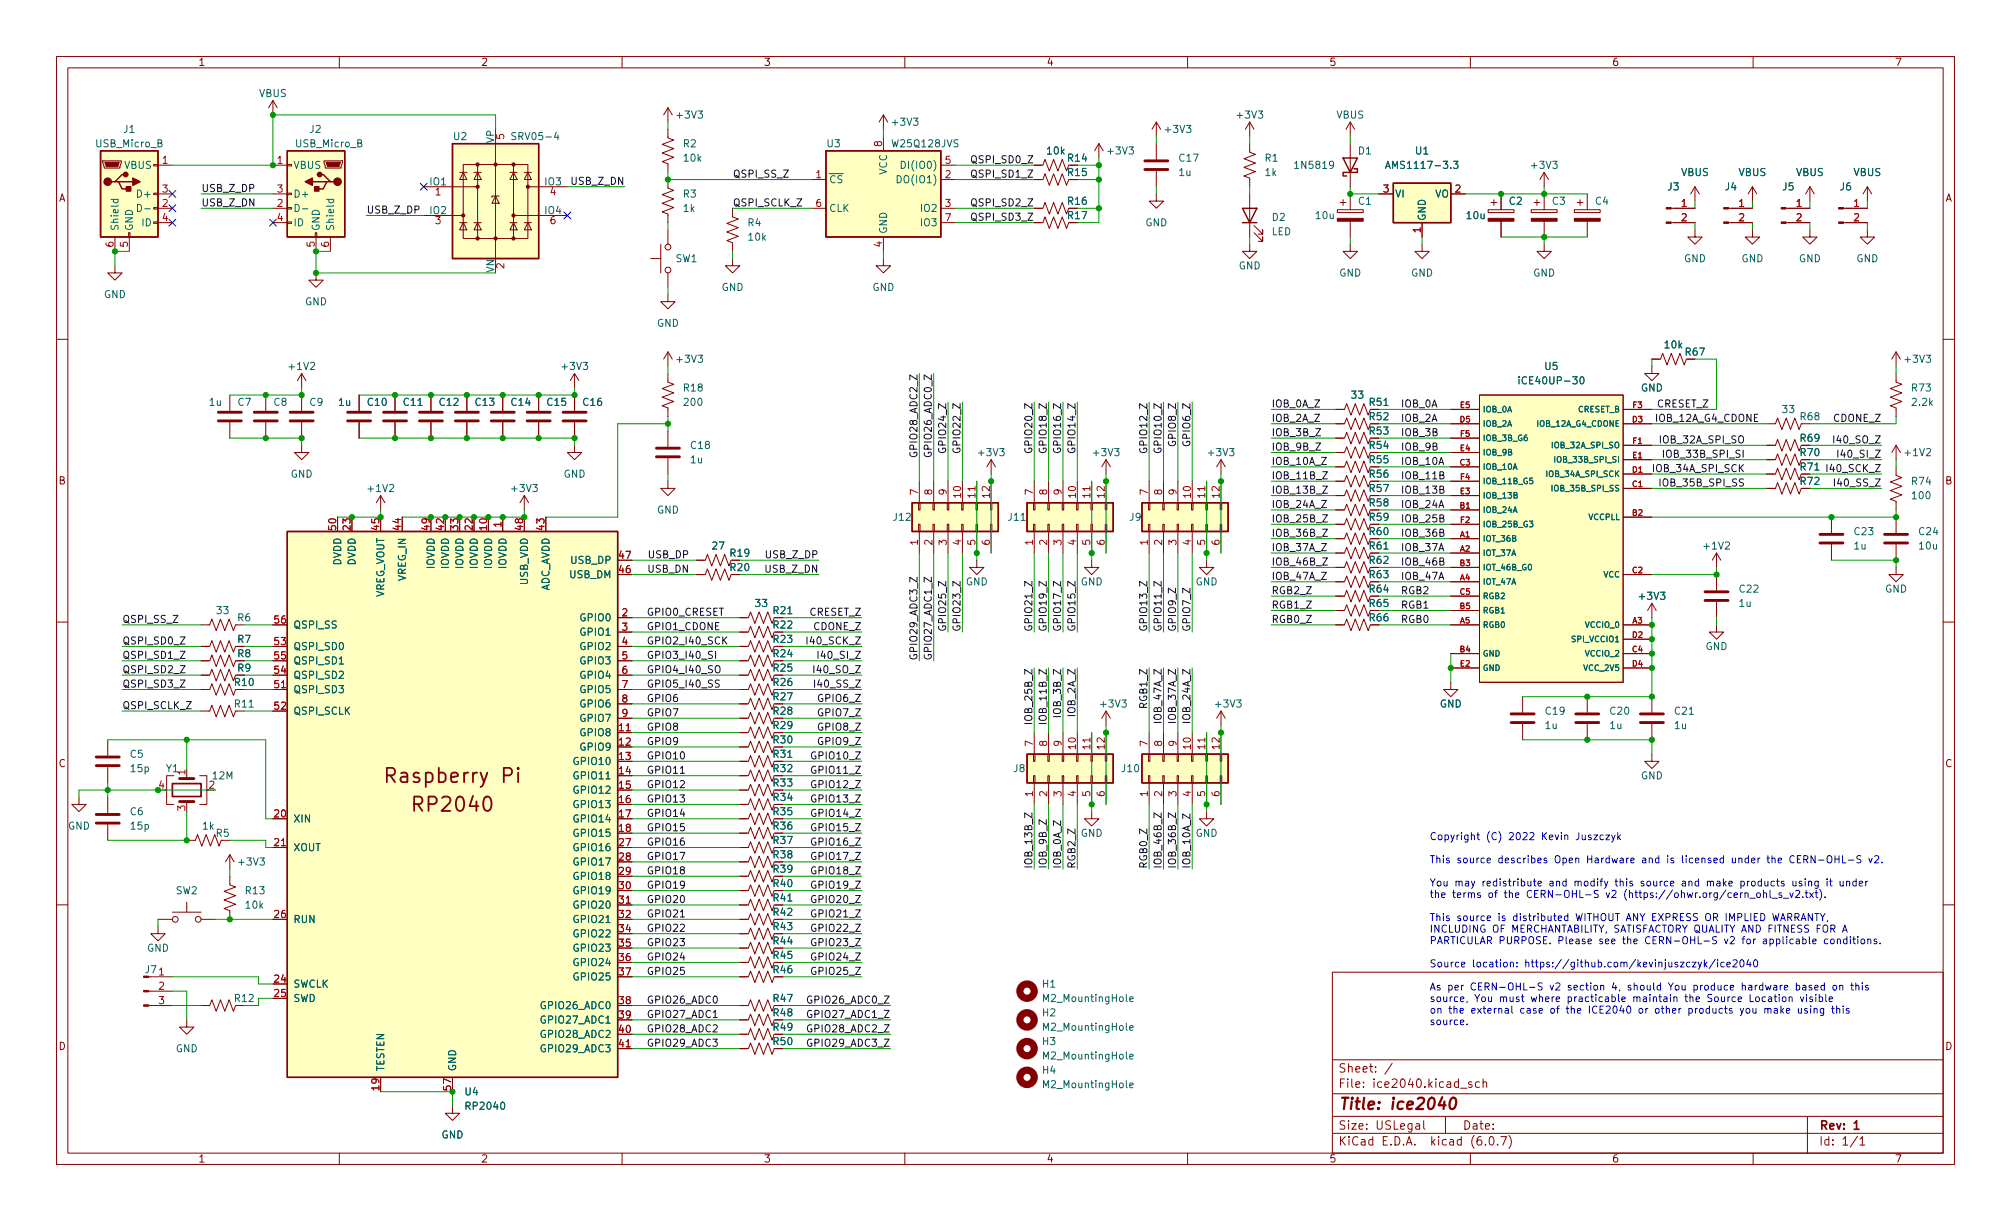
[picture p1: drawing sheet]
<svg xmlns="http://www.w3.org/2000/svg" width="356mm" height="216mm" viewBox="0 0 356 216" stroke-linecap="round" stroke-linejoin="round" font-family="sans-serif">
<defs><g id="words">
<g font-size="3.5" fill="#840000">
<text x="69.1" y="138.4">Raspberry Pi</text>
<text x="73.6" y="143.5">RP2040</text>
</g>
<text font-size="2.8" fill="#840000" x="236.6" y="196.2">Title: ice2040</text>
<g font-size="2.1" fill="#840000">
<text x="236.6" y="189.7">Sheet: /</text>
<text x="236.6" y="192.4">File: ice2040.kicad_sch</text>
<text x="236.6" y="202.5">KiCad E.D.A. kicad (6.0.7)</text>
<text x="236.6" y="199.7">Size: USLegal</text>
<text x="258.6" y="199.7">Date:</text>
<text x="321.6" y="199.7">Rev: 1</text>
<text x="321.6" y="202.5">Id: 1/1</text>
</g>
<g font-size="1.8" fill="#840000">
<text x="35" y="11.6">1</text>
<text x="85" y="11.6">2</text>
<text x="135" y="11.6">3</text>
<text x="185" y="11.6">4</text>
<text x="235" y="11.6">5</text>
<text x="285" y="11.6">6</text>
<text x="335" y="11.6">7</text>
<text x="10.3" y="35.6">A</text>
<text x="188.9" y="31.1">R15</text>
<text x="343.9" y="35.6">A</text>
<text x="188.9" y="36.2">R16</text>
<text x="298.1" y="62.9">R67</text>
<text x="242.2" y="71.8">R51</text>
<text x="242.2" y="76.8">R53</text>
<text x="242.2" y="74.3">R52</text>
<text x="242.2" y="79.4">R54</text>
<text x="242.2" y="81.9">R55</text>
<text x="318.4" y="78.1">R69</text>
<text x="318.4" y="80.6">R70</text>
<text x="10.3" y="85.7">B</text>
<text x="242.2" y="84.5">R56</text>
<text x="242.2" y="87">R57</text>
<text x="242.2" y="89.5">R58</text>
<text x="343.9" y="85.7">B</text>
<text x="242.2" y="94.6">R60</text>
<text x="242.2" y="92.1">R59</text>
<text x="129.2" y="101">R20</text>
<text x="129.2" y="98.4">R19</text>
<text x="242.2" y="99.7">R62</text>
<text x="242.2" y="97.2">R61</text>
<text x="242.2" y="104.8">R64</text>
<text x="242.2" y="102.2">R63</text>
<text x="242.2" y="107.3">R65</text>
<text x="136.8" y="113.7">R23</text>
<text x="242.2" y="109.9">R66</text>
<text x="42" y="118.7">R9</text>
<text x="42" y="116.2">R8</text>
<text x="136.8" y="118.7">R25</text>
<text x="41.6" y="121.3">R10</text>
<text x="136.8" y="121.3">R26</text>
<text x="136.8" y="126.4">R28</text>
<text x="136.8" y="131.4">R30</text>
<text x="136.8" y="128.9">R29</text>
<text x="10.3" y="135.6">C</text>
<text x="136.8" y="134">R31</text>
<text x="136.8" y="136.5">R32</text>
<text x="343.9" y="135.6">C</text>
<text x="136.8" y="139.1">R33</text>
<text x="136.8" y="141.6">R34</text>
<text x="136.8" y="146.7">R36</text>
<text x="136.8" y="144.1">R35</text>
<text x="136.8" y="149.2">R37</text>
<text x="136.8" y="154.3">R39</text>
<text x="136.8" y="151.8">R38</text>
<text x="136.8" y="156.8">R40</text>
<text x="136.8" y="164.5">R43</text>
<text x="136.8" y="172.1">R46</text>
<text x="136.8" y="169.5">R45</text>
<text x="136.8" y="179.7">R48</text>
<text x="10.3" y="185.7">D</text>
<text x="136.8" y="182.2">R49</text>
<text x="136.8" y="184.8">R50</text>
<text x="343.9" y="185.7">D</text>
<text x="35" y="205.6">1</text>
<text x="85" y="205.6">2</text>
<text x="135" y="205.6">3</text>
<text x="185" y="205.6">4</text>
<text x="235" y="205.6">5</text>
<text x="285" y="205.6">6</text>
<text x="335" y="205.6">7</text>
</g>
<g font-size="1.8" fill="#006464">
<text x="45.8" y="17.1">VBUS</text>
<text x="21.9" y="23.5">J1</text>
<text x="54.8" y="23.5">J2</text>
<text x="119.8" y="21">+3V3</text>
<text x="157.9" y="22.2">+3V3</text>
<text x="206.2" y="23.5">+3V3</text>
<text x="218.9" y="21">+3V3</text>
<text x="236.3" y="21">VBUS</text>
<text x="17" y="26">USB_Micro_B</text>
<text x="22" y="29.8">VBUS</text>
<text x="51.8" y="29.8">VBUS</text>
<text x="52.3" y="26">USB_Micro_B</text>
<text x="80.2" y="24.8">U2</text>
<text x="87.4" y="25.3" transform="rotate(-90 87.4 25.3)">VP</text>
<text x="91" y="24.8">SRV05-4</text>
<text x="120.8" y="26">R2</text>
<text x="121" y="28.6">10k</text>
<text x="146.3" y="26">U3</text>
<text x="158" y="26">W25Q128JVS</text>
<text x="160.1" y="29.8">DI(IO0)</text>
<text x="185.2" y="27.3">10k</text>
<text x="188.9" y="28.6">R14</text>
<text x="196" y="27.3">+3V3</text>
<text x="208.6" y="28.6">C17</text>
<text x="223.7" y="28.6">R1</text>
<text x="229.3" y="29.8">1N5819</text>
<text x="240.2" y="27.3">D1</text>
<text x="246" y="29.8">AMS1117-3.3</text>
<text x="250.3" y="27.3">U1</text>
<text x="271" y="29.8">+3V3</text>
<text x="24.6" y="34.9">D+</text>
<text x="51.8" y="34.9">D+</text>
<text x="76" y="32.8">IO1</text>
<text x="96.4" y="32.8">IO3</text>
<text x="120.8" y="34.9">R3</text>
<text x="146.6" y="32.4">~{CS}</text>
<text x="156.8" y="30.9" transform="rotate(-90 156.8 30.9)">VCC</text>
<text x="159.2" y="32.4">DO(IO1)</text>
<text x="208.5" y="31.1">1u</text>
<text x="223.7" y="31.1">1k</text>
<text x="246.6" y="34.9">VI</text>
<text x="253.7" y="34.9">VO</text>
<text x="294.9" y="33.7">J3</text>
<text x="297.3" y="31.1">VBUS</text>
<text x="305.1" y="33.7">J4</text>
<text x="307.4" y="31.1">VBUS</text>
<text x="315.2" y="33.7">J5</text>
<text x="317.6" y="31.1">VBUS</text>
<text x="325.4" y="33.7">J6</text>
<text x="327.7" y="31.1">VBUS</text>
<text x="21" y="40.9" transform="rotate(-90 21 40.9)">Shield</text>
<text x="23.5" y="40.9" transform="rotate(-90 23.5 40.9)">GND</text>
<text x="25.2" y="40">ID</text>
<text x="51.8" y="40">ID</text>
<text x="56.5" y="40.9" transform="rotate(-90 56.5 40.9)">GND</text>
<text x="59.1" y="40.9" transform="rotate(-90 59.1 40.9)">Shield</text>
<text x="76" y="37.8">IO2</text>
<text x="96.4" y="37.8">IO4</text>
<text x="120.9" y="37.5">1k</text>
<text x="132.3" y="40">R4</text>
<text x="146.6" y="37.5">CLK</text>
<text x="156.8" y="41.4" transform="rotate(-90 156.8 41.4)">GND</text>
<text x="163" y="37.5">IO2</text>
<text x="163" y="40">IO3</text>
<text x="188.9" y="38.7">R17</text>
<text x="202.5" y="40">GND</text>
<text x="224.8" y="41.6">LED</text>
<text x="225" y="39.1">D2</text>
<text x="232.7" y="38.7">10u</text>
<text x="240.2" y="36.2">C1</text>
<text x="252.1" y="39.1" transform="rotate(-90 252.1 39.1)">GND</text>
<text x="259.4" y="38.7">10u</text>
<text x="266.9" y="36.2">C2</text>
<text x="274.5" y="36.2">C3</text>
<text x="282.1" y="36.2">C4</text>
<text x="119.5" y="46.4">SW1</text>
<text x="132.4" y="42.5">10k</text>
<text x="219" y="47.6">GND</text>
<text x="297.8" y="46.4">GND</text>
<text x="307.9" y="46.4">GND</text>
<text x="318.1" y="46.4">GND</text>
<text x="328.2" y="46.4">GND</text>
<text x="18.4" y="52.7">GND</text>
<text x="53.9" y="54">GND</text>
<text x="87.4" y="48.2" transform="rotate(-90 87.4 48.2)">VN</text>
<text x="127.6" y="51.4">GND</text>
<text x="154.2" y="51.4">GND</text>
<text x="236.8" y="48.9">GND</text>
<text x="249.5" y="48.9">GND</text>
<text x="271.1" y="48.9">GND</text>
<text x="116.1" y="57.8">GND</text>
<text x="51.3" y="65.4">+1V2</text>
<text x="99.5" y="65.4">+3V3</text>
<text x="119.8" y="64.1">+3V3</text>
<text x="273.2" y="65.4">U5</text>
<text x="294.4" y="61.6">10k</text>
<text x="337" y="64.1">+3V3</text>
<text x="37.1" y="71.8">1u</text>
<text x="42.1" y="71.8">C7</text>
<text x="48.4" y="71.8">C8</text>
<text x="54.8" y="71.8">C9</text>
<text x="59.9" y="71.8">1u</text>
<text x="65.1" y="71.8">C10</text>
<text x="71.4" y="71.8">C11</text>
<text x="77.8" y="71.8">C12</text>
<text x="84.1" y="71.8">C13</text>
<text x="90.5" y="71.8">C14</text>
<text x="96.8" y="71.8">C15</text>
<text x="103.2" y="71.8">C16</text>
<text x="121" y="69.2">R18</text>
<text x="121.1" y="71.8">200</text>
<text x="239" y="70.5">33</text>
<text x="269.4" y="67.9">iCE40UP-30</text>
<text x="290.1" y="69.2">GND</text>
<text x="338.1" y="69.2">R73</text>
<text x="338.2" y="71.8">2.2k</text>
<text x="315.2" y="73">33</text>
<text x="318.4" y="74.3">R68</text>
<text x="122.1" y="81.9">1u</text>
<text x="122.2" y="79.4">C18</text>
<text x="173.2" y="80.6">+3V3</text>
<text x="193.5" y="80.6">+3V3</text>
<text x="213.8" y="80.6">+3V3</text>
<text x="318.4" y="83.2">R71</text>
<text x="337" y="80.6">+1V2</text>
<text x="51.4" y="84.5">GND</text>
<text x="65.2" y="87">+1V2</text>
<text x="90.6" y="87">+3V3</text>
<text x="99.6" y="84.5">GND</text>
<text x="318.4" y="85.7">R72</text>
<text x="338.1" y="85.7">R74</text>
<text x="338.2" y="88.3">100</text>
<text x="116.1" y="90.8">GND</text>
<text x="158" y="92.1">J12</text>
<text x="178.4" y="92.1">J11</text>
<text x="199.8" y="92.1">J9</text>
<text x="328" y="94.6">C23</text>
<text x="339.4" y="94.6">C24</text>
<text x="60.3" y="100" transform="rotate(-90 60.3 100)">DVDD</text>
<text x="62.9" y="100" transform="rotate(-90 62.9 100)">DVDD</text>
<text x="76.8" y="100.6" transform="rotate(-90 76.8 100.6)">IOVDD</text>
<text x="79.4" y="100.6" transform="rotate(-90 79.4 100.6)">IOVDD</text>
<text x="81.9" y="100.6" transform="rotate(-90 81.9 100.6)">IOVDD</text>
<text x="84.5" y="100.6" transform="rotate(-90 84.5 100.6)">IOVDD</text>
<text x="87" y="100.6" transform="rotate(-90 87 100.6)">IOVDD</text>
<text x="89.5" y="100.6" transform="rotate(-90 89.5 100.6)">IOVDD</text>
<text x="101" y="99.7">USB_DP</text>
<text x="126" y="97.2">27</text>
<text x="301.4" y="97.2">+1V2</text>
<text x="327.9" y="97.2">1u</text>
<text x="339.4" y="97.2">10u</text>
<text x="67.9" y="105.9" transform="rotate(-90 67.9 105.9)">VREG_VOUT</text>
<text x="71.8" y="102.8" transform="rotate(-90 71.8 102.8)">VREG_IN</text>
<text x="93.3" y="103.4" transform="rotate(-90 93.3 103.4)">USB_VDD</text>
<text x="97.2" y="104.8" transform="rotate(-90 97.2 104.8)">ADC_AVDD</text>
<text x="100.7" y="102.2">USB_DM</text>
<text x="133.6" y="107.3">33</text>
<text x="170.8" y="103.5">GND</text>
<text x="191.1" y="103.5">GND</text>
<text x="211.4" y="103.5">GND</text>
<text x="290" y="106">+3V3</text>
<text x="307.6" y="107.3">1u</text>
<text x="307.6" y="104.8">C22</text>
<text x="333.3" y="104.8">GND</text>
<text x="38.4" y="108.6">33</text>
<text x="42" y="109.9">R6</text>
<text x="42" y="113.7">R7</text>
<text x="51.8" y="111.1">QSPI_SS</text>
<text x="102.8" y="109.9">GPIO0</text>
<text x="102.8" y="112.4">GPIO1</text>
<text x="136.8" y="108.6">R21</text>
<text x="136.8" y="111.1">R22</text>
<text x="51.8" y="114.9">QSPI_SD0</text>
<text x="51.8" y="117.5">QSPI_SD1</text>
<text x="102.8" y="114.9">GPIO2</text>
<text x="102.8" y="117.5">GPIO3</text>
<text x="136.8" y="116.2">R24</text>
<text x="301.6" y="114.9">GND</text>
<text x="41.6" y="125.1">R11</text>
<text x="51.8" y="122.6">QSPI_SD3</text>
<text x="51.8" y="120">QSPI_SD2</text>
<text x="102.8" y="120">GPIO4</text>
<text x="102.8" y="122.6">GPIO5</text>
<text x="102.8" y="125.1">GPIO6</text>
<text x="136.8" y="123.8">R27</text>
<text x="194.8" y="125.1">+3V3</text>
<text x="215.1" y="125.1">+3V3</text>
<text x="254.6" y="125.1">GND</text>
<text x="51.8" y="126.4">QSPI_SCLK</text>
<text x="102.8" y="130.2">GPIO8</text>
<text x="102.8" y="127.6">GPIO7</text>
<text x="273.3" y="128.9">1u</text>
<text x="273.4" y="126.4">C19</text>
<text x="284.7" y="128.9">1u</text>
<text x="284.8" y="126.4">C20</text>
<text x="296.1" y="128.9">1u</text>
<text x="296.2" y="126.4">C21</text>
<text x="23" y="134">C5</text>
<text x="23.2" y="136.5">15p</text>
<text x="29.4" y="136.5">Y1</text>
<text x="37.6" y="137.8">12M</text>
<text x="101.8" y="135.3">GPIO10</text>
<text x="101.8" y="137.8">GPIO11</text>
<text x="102.8" y="132.7">GPIO9</text>
<text x="179.3" y="136.5">J8</text>
<text x="198.4" y="136.5">J10</text>
<text x="290.1" y="137.8">GND</text>
<text x="37" y="139.4">2</text>
<text x="101.8" y="140.3">GPIO12</text>
<text x="101.8" y="142.9">GPIO13</text>
<text x="12" y="146.7">GND</text>
<text x="23" y="144.1">C6</text>
<text x="23.2" y="146.7">15p</text>
<text x="35.8" y="146.7">1k</text>
<text x="38.2" y="148">R5</text>
<text x="51.8" y="145.4">XIN</text>
<text x="101.8" y="145.4">GPIO14</text>
<text x="101.8" y="148">GPIO15</text>
<text x="191.1" y="148">GND</text>
<text x="211.4" y="148">GND</text>
<text x="42.4" y="153">+3V3</text>
<text x="51.8" y="150.5">XOUT</text>
<text x="101.8" y="150.5">GPIO16</text>
<text x="101.8" y="153">GPIO17</text>
<text x="101.8" y="155.6">GPIO18</text>
<text x="31.1" y="158.1">SW2</text>
<text x="43.5" y="158.1">R13</text>
<text x="43.5" y="160.7">10k</text>
<text x="101.8" y="158.1">GPIO19</text>
<text x="101.8" y="160.7">GPIO20</text>
<text x="136.8" y="159.4">R41</text>
<text x="136.8" y="161.9">R42</text>
<text x="51.8" y="163.2">RUN</text>
<text x="101.8" y="163.2">GPIO21</text>
<text x="101.8" y="165.7">GPIO22</text>
<text x="136.8" y="167">R44</text>
<text x="25.7" y="172.1">J7</text>
<text x="26" y="168.3">GND</text>
<text x="101.8" y="168.3">GPIO23</text>
<text x="101.8" y="170.8">GPIO24</text>
<text x="101.8" y="173.4">GPIO25</text>
<text x="41.6" y="177.2">R12</text>
<text x="51.8" y="174.6">SWCLK</text>
<text x="51.8" y="177.2">SWD</text>
<text x="96" y="178.4">GPIO26_ADC0</text>
<text x="136.8" y="177.2">R47</text>
<text x="184.4" y="174.6">H1</text>
<text x="184.4" y="179.7">H2</text>
<text x="184.8" y="177.2">M2_MountingHole</text>
<text x="96" y="181">GPIO27_ADC1</text>
<text x="96" y="183.5">GPIO28_ADC2</text>
<text x="184.4" y="184.8">H3</text>
<text x="184.8" y="182.2">M2_MountingHole</text>
<text x="31.1" y="186.1">GND</text>
<text x="67.9" y="189.5" transform="rotate(-90 67.9 189.5)">TESTEN</text>
<text x="80.6" y="189.5" transform="rotate(-90 80.6 189.5)">GND</text>
<text x="96" y="186.1">GPIO29_ADC3</text>
<text x="184.4" y="189.9">H4</text>
<text x="184.8" y="187.3">M2_MountingHole</text>
<text x="82.2" y="193.7">U4</text>
<text x="82.6" y="196.2">RP2040</text>
<text x="184.8" y="192.4">M2_MountingHole</text>
<text x="78" y="201.3">GND</text>
</g>
<g font-size="1.8" fill="#a90000">
<text x="28.7" y="29">1</text>
<text x="49" y="29">1</text>
<text x="89.2" y="24.6" transform="rotate(-90 89.2 24.6)">5</text>
<text x="156" y="25.9" transform="rotate(-90 156 25.9)">8</text>
<text x="167.1" y="29">5</text>
<text x="28.7" y="34">3</text>
<text x="49" y="34">3</text>
<text x="77" y="34.5">1</text>
<text x="97.3" y="34.5">4</text>
<text x="144.3" y="31.5">1</text>
<text x="167.1" y="31.5">2</text>
<text x="244.6" y="34">3</text>
<text x="257.3" y="34">2</text>
<text x="28.7" y="36.6">2</text>
<text x="28.7" y="39.1">4</text>
<text x="49" y="36.6">2</text>
<text x="49" y="39.1">4</text>
<text x="77" y="39.6">3</text>
<text x="97.3" y="39.6">6</text>
<text x="144.3" y="36.6">6</text>
<text x="167.1" y="36.6">3</text>
<text x="167.1" y="39.1">7</text>
<text x="251.2" y="41.1" transform="rotate(-90 251.2 41.1)">1</text>
<text x="297.3" y="36.6">1</text>
<text x="297.3" y="39.1">2</text>
<text x="307.5" y="36.6">1</text>
<text x="307.5" y="39.1">2</text>
<text x="317.6" y="36.6">1</text>
<text x="317.6" y="39.1">2</text>
<text x="327.8" y="36.6">1</text>
<text x="327.8" y="39.1">2</text>
<text x="20.1" y="43.7" transform="rotate(-90 20.1 43.7)">6</text>
<text x="22.6" y="43.7" transform="rotate(-90 22.6 43.7)">5</text>
<text x="55.6" y="43.7" transform="rotate(-90 55.6 43.7)">5</text>
<text x="58.2" y="43.7" transform="rotate(-90 58.2 43.7)">6</text>
<text x="89.2" y="47.5" transform="rotate(-90 89.2 47.5)">2</text>
<text x="156" y="43.7" transform="rotate(-90 156 43.7)">4</text>
<text x="162.3" y="87.5" transform="rotate(-90 162.3 87.5)">7</text>
<text x="164.8" y="87.5" transform="rotate(-90 164.8 87.5)">8</text>
<text x="167.4" y="87.5" transform="rotate(-90 167.4 87.5)">9</text>
<text x="169.9" y="88" transform="rotate(-90 169.9 88)">10</text>
<text x="172.5" y="88" transform="rotate(-90 172.5 88)">11</text>
<text x="175" y="88" transform="rotate(-90 175 88)">12</text>
<text x="182.6" y="87.5" transform="rotate(-90 182.6 87.5)">7</text>
<text x="185.2" y="87.5" transform="rotate(-90 185.2 87.5)">8</text>
<text x="187.7" y="87.5" transform="rotate(-90 187.7 87.5)">9</text>
<text x="190.2" y="88" transform="rotate(-90 190.2 88)">10</text>
<text x="192.8" y="88" transform="rotate(-90 192.8 88)">11</text>
<text x="195.3" y="88" transform="rotate(-90 195.3 88)">12</text>
<text x="202.9" y="87.5" transform="rotate(-90 202.9 87.5)">7</text>
<text x="205.5" y="87.5" transform="rotate(-90 205.5 87.5)">8</text>
<text x="208" y="87.5" transform="rotate(-90 208 87.5)">9</text>
<text x="210.6" y="88" transform="rotate(-90 210.6 88)">10</text>
<text x="213.1" y="88" transform="rotate(-90 213.1 88)">11</text>
<text x="215.6" y="88" transform="rotate(-90 215.6 88)">12</text>
<text x="59.4" y="93.7" transform="rotate(-90 59.4 93.7)">50</text>
<text x="62" y="93.7" transform="rotate(-90 62 93.7)">23</text>
<text x="67.1" y="93.7" transform="rotate(-90 67.1 93.7)">45</text>
<text x="70.9" y="93.7" transform="rotate(-90 70.9 93.7)">44</text>
<text x="75.9" y="93.7" transform="rotate(-90 75.9 93.7)">49</text>
<text x="78.5" y="93.7" transform="rotate(-90 78.5 93.7)">42</text>
<text x="81" y="93.7" transform="rotate(-90 81 93.7)">33</text>
<text x="83.6" y="93.7" transform="rotate(-90 83.6 93.7)">22</text>
<text x="86.1" y="93.7" transform="rotate(-90 86.1 93.7)">10</text>
<text x="88.6" y="93.2" transform="rotate(-90 88.6 93.2)">1</text>
<text x="92.5" y="93.7" transform="rotate(-90 92.5 93.7)">48</text>
<text x="96.3" y="93.7" transform="rotate(-90 96.3 93.7)">43</text>
<text x="109.5" y="101.3">46</text>
<text x="109.5" y="98.8">47</text>
<text x="162.3" y="96.4" transform="rotate(-90 162.3 96.4)">1</text>
<text x="164.8" y="96.4" transform="rotate(-90 164.8 96.4)">2</text>
<text x="167.4" y="96.4" transform="rotate(-90 167.4 96.4)">3</text>
<text x="169.9" y="96.4" transform="rotate(-90 169.9 96.4)">4</text>
<text x="172.5" y="96.4" transform="rotate(-90 172.5 96.4)">5</text>
<text x="175" y="96.4" transform="rotate(-90 175 96.4)">6</text>
<text x="182.6" y="96.4" transform="rotate(-90 182.6 96.4)">1</text>
<text x="185.2" y="96.4" transform="rotate(-90 185.2 96.4)">2</text>
<text x="187.7" y="96.4" transform="rotate(-90 187.7 96.4)">3</text>
<text x="190.2" y="96.4" transform="rotate(-90 190.2 96.4)">4</text>
<text x="192.8" y="96.4" transform="rotate(-90 192.8 96.4)">5</text>
<text x="195.3" y="96.4" transform="rotate(-90 195.3 96.4)">6</text>
<text x="202.9" y="96.4" transform="rotate(-90 202.9 96.4)">1</text>
<text x="205.5" y="96.4" transform="rotate(-90 205.5 96.4)">2</text>
<text x="208" y="96.4" transform="rotate(-90 208 96.4)">3</text>
<text x="210.6" y="96.4" transform="rotate(-90 210.6 96.4)">4</text>
<text x="213.1" y="96.4" transform="rotate(-90 213.1 96.4)">5</text>
<text x="215.6" y="96.4" transform="rotate(-90 215.6 96.4)">6</text>
<text x="48.5" y="110.2">56</text>
<text x="110" y="109">2</text>
<text x="110" y="111.5">3</text>
<text x="48.5" y="114">53</text>
<text x="48.5" y="119.1">54</text>
<text x="48.5" y="116.6">55</text>
<text x="110" y="114">4</text>
<text x="110" y="116.6">5</text>
<text x="110" y="119.1">6</text>
<text x="48.5" y="121.7">51</text>
<text x="48.5" y="125.5">52</text>
<text x="110" y="121.7">7</text>
<text x="110" y="124.2">8</text>
<text x="109.5" y="129.3">11</text>
<text x="109.5" y="131.8">12</text>
<text x="110" y="126.7">9</text>
<text x="182.6" y="131.9" transform="rotate(-90 182.6 131.9)">7</text>
<text x="185.2" y="131.9" transform="rotate(-90 185.2 131.9)">8</text>
<text x="187.7" y="131.9" transform="rotate(-90 187.7 131.9)">9</text>
<text x="202.9" y="131.9" transform="rotate(-90 202.9 131.9)">7</text>
<text x="205.5" y="131.9" transform="rotate(-90 205.5 131.9)">8</text>
<text x="208" y="131.9" transform="rotate(-90 208 131.9)">9</text>
<text x="32.8" y="137" transform="rotate(-90 32.8 137)">1</text>
<text x="109.5" y="134.4">13</text>
<text x="109.5" y="136.9">14</text>
<text x="190.2" y="132.4" transform="rotate(-90 190.2 132.4)">10</text>
<text x="192.8" y="132.4" transform="rotate(-90 192.8 132.4)">11</text>
<text x="195.3" y="132.4" transform="rotate(-90 195.3 132.4)">12</text>
<text x="210.6" y="132.4" transform="rotate(-90 210.6 132.4)">10</text>
<text x="213.1" y="132.4" transform="rotate(-90 213.1 132.4)">11</text>
<text x="215.6" y="132.4" transform="rotate(-90 215.6 132.4)">12</text>
<text x="28.1" y="139.4">4</text>
<text x="32.8" y="143.4" transform="rotate(-90 32.8 143.4)">3</text>
<text x="109.5" y="139.4">15</text>
<text x="109.5" y="142">16</text>
<text x="182.6" y="140.8" transform="rotate(-90 182.6 140.8)">1</text>
<text x="185.2" y="140.8" transform="rotate(-90 185.2 140.8)">2</text>
<text x="187.7" y="140.8" transform="rotate(-90 187.7 140.8)">3</text>
<text x="190.2" y="140.8" transform="rotate(-90 190.2 140.8)">4</text>
<text x="192.8" y="140.8" transform="rotate(-90 192.8 140.8)">5</text>
<text x="195.3" y="140.8" transform="rotate(-90 195.3 140.8)">6</text>
<text x="202.9" y="140.8" transform="rotate(-90 202.9 140.8)">1</text>
<text x="205.5" y="140.8" transform="rotate(-90 205.5 140.8)">2</text>
<text x="208" y="140.8" transform="rotate(-90 208 140.8)">3</text>
<text x="210.6" y="140.8" transform="rotate(-90 210.6 140.8)">4</text>
<text x="213.1" y="140.8" transform="rotate(-90 213.1 140.8)">5</text>
<text x="215.6" y="140.8" transform="rotate(-90 215.6 140.8)">6</text>
<text x="48.5" y="144.5">20</text>
<text x="48.5" y="149.6">21</text>
<text x="109.5" y="144.5">17</text>
<text x="109.5" y="147.1">18</text>
<text x="109.5" y="149.6">27</text>
<text x="109.5" y="152.1">28</text>
<text x="109.5" y="154.7">29</text>
<text x="109.5" y="157.2">30</text>
<text x="109.5" y="159.8">31</text>
<text x="48.5" y="162.3">26</text>
<text x="109.5" y="162.3">32</text>
<text x="109.5" y="164.8">34</text>
<text x="109.5" y="167.4">35</text>
<text x="28.1" y="172.5">1</text>
<text x="48.5" y="173.7">24</text>
<text x="109.5" y="169.9">36</text>
<text x="109.5" y="172.5">37</text>
<text x="28.1" y="175">2</text>
<text x="28.1" y="177.5">3</text>
<text x="48.5" y="176.3">25</text>
<text x="109.5" y="177.5">38</text>
<text x="109.5" y="180.1">39</text>
<text x="109.5" y="182.6">40</text>
<text x="109.5" y="185.2">41</text>
<text x="67.1" y="192.8" transform="rotate(-90 67.1 192.8)">19</text>
<text x="79.8" y="192.8" transform="rotate(-90 79.8 192.8)">57</text>
</g>
<g font-size="1.8" fill="#0f0f0f">
<text x="172.2" y="28.9">QSPI_SD0_Z</text>
<text x="35.6" y="33.9">USB_Z_DP</text>
<text x="101.2" y="32.7">USB_Z_DN</text>
<text x="129.5" y="31.4">QSPI_SS_Z</text>
<text x="172.2" y="31.4">QSPI_SD1_Z</text>
<text x="35.6" y="36.5">USB_Z_DN</text>
<text x="64.8" y="37.8">USB_Z_DP</text>
<text x="129.5" y="36.5">QSPI_SCLK_Z</text>
<text x="172.2" y="36.5">QSPI_SD2_Z</text>
<text x="172.2" y="39">QSPI_SD3_Z</text>
<text x="224.8" y="77.1">IOB_3B_Z</text>
<text x="224.8" y="72">IOB_0A_Z</text>
<text x="224.8" y="74.6">IOB_2A_Z</text>
<text x="247.6" y="77.1">IOB_3B</text>
<text x="247.6" y="72">IOB_0A</text>
<text x="247.6" y="74.6">IOB_2A</text>
<text x="293" y="72">CRESET_Z</text>
<text x="293.1" y="74.6">IOB_12A_G4_CDONE</text>
<text x="324.3" y="74.6">CDONE_Z</text>
<text x="162.2" y="80.3" transform="rotate(-90 162.2 80.3)">GPIO28_ADC2_Z</text>
<text x="164.8" y="80.3" transform="rotate(-90 164.8 80.3)">GPIO26_ADC0_Z</text>
<text x="167.3" y="79.6" transform="rotate(-90 167.3 79.6)">GPIO24_Z</text>
<text x="169.8" y="79.6" transform="rotate(-90 169.8 79.6)">GPIO22_Z</text>
<text x="182.5" y="79.6" transform="rotate(-90 182.5 79.6)">GPIO20_Z</text>
<text x="185.1" y="79.6" transform="rotate(-90 185.1 79.6)">GPIO18_Z</text>
<text x="187.6" y="79.6" transform="rotate(-90 187.6 79.6)">GPIO16_Z</text>
<text x="190.2" y="79.6" transform="rotate(-90 190.2 79.6)">GPIO14_Z</text>
<text x="202.9" y="79.6" transform="rotate(-90 202.9 79.6)">GPIO12_Z</text>
<text x="205.4" y="79.6" transform="rotate(-90 205.4 79.6)">GPIO10_Z</text>
<text x="207.9" y="78.6" transform="rotate(-90 207.9 78.6)">GPIO8_Z</text>
<text x="210.5" y="78.6" transform="rotate(-90 210.5 78.6)">GPIO6_Z</text>
<text x="224.8" y="82.2">IOB_10A_Z</text>
<text x="224.8" y="79.7">IOB_9B_Z</text>
<text x="247.6" y="79.7">IOB_9B</text>
<text x="247.6" y="82.2">IOB_10A</text>
<text x="292.7" y="83.5">IOB_34A_SPI_SCK</text>
<text x="293.9" y="78.4">IOB_32A_SPI_SO</text>
<text x="294.7" y="80.9">IOB_33B_SPI_SI</text>
<text x="323.5" y="83.5">I40_SCK_Z</text>
<text x="324.7" y="78.4">I40_SO_Z</text>
<text x="325.6" y="80.9">I40_SI_Z</text>
<text x="224.8" y="87.3">IOB_13B_Z</text>
<text x="224.8" y="84.7">IOB_11B_Z</text>
<text x="224.8" y="89.8">IOB_24A_Z</text>
<text x="247.6" y="89.8">IOB_24A</text>
<text x="247.6" y="84.7">IOB_11B</text>
<text x="247.6" y="87.3">IOB_13B</text>
<text x="294.1" y="86">IOB_35B_SPI_SS</text>
<text x="324.9" y="86">I40_SS_Z</text>
<text x="224.8" y="92.4">IOB_25B_Z</text>
<text x="224.8" y="94.9">IOB_36B_Z</text>
<text x="247.6" y="92.4">IOB_25B</text>
<text x="247.6" y="94.9">IOB_36B</text>
<text x="114.6" y="101.3">USB_DN</text>
<text x="114.7" y="98.7">USB_DP</text>
<text x="135.4" y="101.3">USB_Z_DN</text>
<text x="135.5" y="98.7">USB_Z_DP</text>
<text x="224.8" y="100">IOB_46B_Z</text>
<text x="224.8" y="97.4">IOB_37A_Z</text>
<text x="247.6" y="97.4">IOB_37A</text>
<text x="247.6" y="100">IOB_46B</text>
<text x="224.8" y="102.5">IOB_47A_Z</text>
<text x="224.8" y="107.6">RGB1_Z</text>
<text x="224.8" y="105.1">RGB2_Z</text>
<text x="247.6" y="107.6">RGB1</text>
<text x="247.6" y="105.1">RGB2</text>
<text x="247.6" y="102.5">IOB_47A</text>
<text x="21.6" y="114">QSPI_SD0_Z</text>
<text x="21.6" y="110.1">QSPI_SS_Z</text>
<text x="114.3" y="108.9">GPIO0_CRESET</text>
<text x="114.3" y="111.4">GPIO1_CDONE</text>
<text x="114.3" y="114">GPIO2_I40_SCK</text>
<text x="143.2" y="114">I40_SCK_Z</text>
<text x="143.2" y="108.9">CRESET_Z</text>
<text x="143.9" y="111.4">CDONE_Z</text>
<text x="167.3" y="111.8" transform="rotate(-90 167.3 111.8)">GPIO25_Z</text>
<text x="169.8" y="111.8" transform="rotate(-90 169.8 111.8)">GPIO23_Z</text>
<text x="182.5" y="111.8" transform="rotate(-90 182.5 111.8)">GPIO21_Z</text>
<text x="185.1" y="111.8" transform="rotate(-90 185.1 111.8)">GPIO19_Z</text>
<text x="187.6" y="111.8" transform="rotate(-90 187.6 111.8)">GPIO17_Z</text>
<text x="190.2" y="111.8" transform="rotate(-90 190.2 111.8)">GPIO15_Z</text>
<text x="202.9" y="111.8" transform="rotate(-90 202.9 111.8)">GPIO13_Z</text>
<text x="205.4" y="111.8" transform="rotate(-90 205.4 111.8)">GPIO11_Z</text>
<text x="207.9" y="111.8" transform="rotate(-90 207.9 111.8)">GPIO9_Z</text>
<text x="210.5" y="111.8" transform="rotate(-90 210.5 111.8)">GPIO7_Z</text>
<text x="224.8" y="110.1">RGB0_Z</text>
<text x="247.6" y="110.1">RGB0</text>
<text x="21.6" y="116.5">QSPI_SD1_Z</text>
<text x="21.6" y="119">QSPI_SD2_Z</text>
<text x="114.3" y="116.5">GPIO3_I40_SI</text>
<text x="114.3" y="119">GPIO4_I40_SO</text>
<text x="144.3" y="119">I40_SO_Z</text>
<text x="145.2" y="116.5">I40_SI_Z</text>
<text x="162.2" y="116.8" transform="rotate(-90 162.2 116.8)">GPIO29_ADC3_Z</text>
<text x="164.8" y="116.8" transform="rotate(-90 164.8 116.8)">GPIO27_ADC1_Z</text>
<text x="21.6" y="121.6">QSPI_SD3_Z</text>
<text x="21.6" y="125.4">QSPI_SCLK_Z</text>
<text x="114.3" y="124.1">GPIO6</text>
<text x="114.3" y="121.6">GPIO5_I40_SS</text>
<text x="144.5" y="121.6">I40_SS_Z</text>
<text x="144.9" y="124.1">GPIO6_Z</text>
<text x="202.9" y="125.1" transform="rotate(-90 202.9 125.1)">RGB1_Z</text>
<text x="114.3" y="129.2">GPIO8</text>
<text x="114.3" y="126.7">GPIO7</text>
<text x="114.3" y="131.7">GPIO9</text>
<text x="144.9" y="129.2">GPIO8_Z</text>
<text x="144.9" y="131.7">GPIO9_Z</text>
<text x="144.9" y="126.7">GPIO7_Z</text>
<text x="182.5" y="127.5" transform="rotate(-90 182.5 127.5)">IOB_25B_Z</text>
<text x="185.1" y="127.5" transform="rotate(-90 185.1 127.5)">IOB_11B_Z</text>
<text x="187.6" y="126.6" transform="rotate(-90 187.6 126.6)">IOB_3B_Z</text>
<text x="190.2" y="126.6" transform="rotate(-90 190.2 126.6)">IOB_2A_Z</text>
<text x="205.4" y="127.5" transform="rotate(-90 205.4 127.5)">IOB_47A_Z</text>
<text x="207.9" y="127.5" transform="rotate(-90 207.9 127.5)">IOB_37A_Z</text>
<text x="210.5" y="127.5" transform="rotate(-90 210.5 127.5)">IOB_24A_Z</text>
<text x="114.3" y="136.8">GPIO11</text>
<text x="114.3" y="134.3">GPIO10</text>
<text x="143.9" y="136.8">GPIO11_Z</text>
<text x="143.9" y="134.3">GPIO10_Z</text>
<text x="114.3" y="141.9">GPIO13</text>
<text x="114.3" y="139.4">GPIO12</text>
<text x="143.9" y="139.4">GPIO12_Z</text>
<text x="143.9" y="141.9">GPIO13_Z</text>
<text x="114.3" y="144.4">GPIO14</text>
<text x="114.3" y="147">GPIO15</text>
<text x="114.3" y="149.5">GPIO16</text>
<text x="143.9" y="144.4">GPIO14_Z</text>
<text x="143.9" y="147">GPIO15_Z</text>
<text x="143.9" y="149.5">GPIO16_Z</text>
<text x="114.3" y="152.1">GPIO17</text>
<text x="114.3" y="154.6">GPIO18</text>
<text x="143.9" y="154.6">GPIO18_Z</text>
<text x="143.9" y="152.1">GPIO17_Z</text>
<text x="182.5" y="153.7" transform="rotate(-90 182.5 153.7)">IOB_13B_Z</text>
<text x="185.1" y="153.7" transform="rotate(-90 185.1 153.7)">IOB_9B_Z</text>
<text x="187.6" y="153.7" transform="rotate(-90 187.6 153.7)">IOB_0A_Z</text>
<text x="190.2" y="153.7" transform="rotate(-90 190.2 153.7)">RGB2_Z</text>
<text x="202.9" y="153.7" transform="rotate(-90 202.9 153.7)">RGB0_Z</text>
<text x="205.4" y="153.7" transform="rotate(-90 205.4 153.7)">IOB_46B_Z</text>
<text x="207.9" y="153.7" transform="rotate(-90 207.9 153.7)">IOB_36B_Z</text>
<text x="210.5" y="153.7" transform="rotate(-90 210.5 153.7)">IOB_10A_Z</text>
<text x="114.3" y="157.1">GPIO19</text>
<text x="114.3" y="159.7">GPIO20</text>
<text x="143.9" y="159.7">GPIO20_Z</text>
<text x="143.9" y="157.1">GPIO19_Z</text>
<text x="114.3" y="167.3">GPIO23</text>
<text x="114.3" y="164.8">GPIO22</text>
<text x="114.3" y="162.2">GPIO21</text>
<text x="143.9" y="167.3">GPIO23_Z</text>
<text x="143.9" y="164.8">GPIO22_Z</text>
<text x="143.9" y="162.2">GPIO21_Z</text>
<text x="114.3" y="172.4">GPIO25</text>
<text x="114.3" y="169.8">GPIO24</text>
<text x="143.9" y="172.4">GPIO25_Z</text>
<text x="143.9" y="169.8">GPIO24_Z</text>
<text x="114.3" y="180">GPIO27_ADC1</text>
<text x="114.3" y="177.5">GPIO26_ADC0</text>
<text x="143.2" y="180">GPIO27_ADC1_Z</text>
<text x="143.2" y="177.5">GPIO26_ADC0_Z</text>
<text x="114.3" y="182.5">GPIO28_ADC2</text>
<text x="114.3" y="185.1">GPIO29_ADC3</text>
<text x="143.2" y="182.5">GPIO28_ADC2_Z</text>
<text x="143.2" y="185.1">GPIO29_ADC3_Z</text>
</g>
<g font-size="1.8" fill="#0000c2">
<text x="252.7" y="148.5">Copyright (C) 2022 Kevin Juszczyk</text>
<text x="252.7" y="152.6">This source describes Open Hardware and is licensed under the CERN-OHL-S v2.</text>
<text x="252.7" y="156.7">You may redistribute and modify this source and make products using it under</text>
<text x="252.7" y="158.8">the terms of the CERN-OHL-S v2 (https://ohwr.org/cern_ohl_s_v2.txt).</text>
<text x="252.7" y="162.9">This source is distributed WITHOUT ANY EXPRESS OR IMPLIED WARRANTY,</text>
<text x="252.7" y="164.9">INCLUDING OF MERCHANTABILITY, SATISFACTORY QUALITY AND FITNESS FOR A</text>
<text x="252.7" y="166.9">PARTICULAR PURPOSE. Please see the CERN-OHL-S v2 for applicable conditions.</text>
<text x="252.7" y="171">Source location: https://github.com/kevinjuszczyk/ice2040</text>
<text x="252.7" y="175.1">As per CERN-OHL-S v2 section 4, should You produce hardware based on this</text>
<text x="252.7" y="177.2">source, You must where practicable maintain the Source Location visible</text>
<text x="252.7" y="179.2">on the external case of the ICE2040 or other products you make using this</text>
<text x="252.7" y="181.3">source.</text>
</g>
<g font-size="1.4" fill="#a90000">
<text x="258.2" y="74.7">D5</text>
<text x="258.2" y="72.1">E5</text>
<text x="258.3" y="77.2">F5</text>
<text x="288.7" y="74.7">D3</text>
<text x="288.7" y="72.1">F3</text>
<text x="258.2" y="82.3">C3</text>
<text x="258.2" y="79.8">E4</text>
<text x="288.7" y="83.6">D1</text>
<text x="288.7" y="81">E1</text>
<text x="288.7" y="78.5">F1</text>
<text x="258.2" y="89.9">B1</text>
<text x="258.2" y="87.4">E3</text>
<text x="258.3" y="84.8">F4</text>
<text x="288.7" y="86.1">C1</text>
<text x="258.2" y="95">A1</text>
<text x="258.3" y="92.5">F2</text>
<text x="288.7" y="91.2">B2</text>
<text x="258.2" y="97.5">A2</text>
<text x="258.2" y="100.1">B3</text>
<text x="288.7" y="101.3">C2</text>
<text x="258.2" y="102.6">A4</text>
<text x="258.2" y="107.7">B5</text>
<text x="258.2" y="105.2">C5</text>
<text x="258.2" y="110.2">A5</text>
<text x="288.7" y="110.2">A3</text>
<text x="288.7" y="112.8">D2</text>
<text x="258.2" y="115.3">B4</text>
<text x="258.2" y="117.9">E2</text>
<text x="288.7" y="115.3">C4</text>
<text x="288.7" y="117.9">D4</text>
</g>
<g font-size="1.4" fill="#006464">
<text x="262.1" y="75.4">IOB_2A</text>
<text x="262.1" y="72.9">IOB_0A</text>
<text x="262.1" y="78">IOB_3B_G6</text>
<text x="272" y="75.4">IOB_12A_G4_CDONE</text>
<text x="279" y="72.9">CRESET_B</text>
<text x="262.1" y="83.1">IOB_10A</text>
<text x="262.1" y="80.5">IOB_9B</text>
<text x="274.7" y="79.2">IOB_32A_SPI_SO</text>
<text x="275.4" y="81.8">IOB_33B_SPI_SI</text>
<text x="262.1" y="88.1">IOB_13B</text>
<text x="262.1" y="85.6">IOB_11B_G5</text>
<text x="273.8" y="84.3">IOB_34A_SPI_SCK</text>
<text x="274.9" y="86.9">IOB_35B_SPI_SS</text>
<text x="262.1" y="95.8">IOT_36B</text>
<text x="262.1" y="90.7">IOB_24A</text>
<text x="262.1" y="93.2">IOB_25B_G3</text>
<text x="280.9" y="91.9">VCCPLL</text>
<text x="262.1" y="98.3">IOT_37A</text>
<text x="262.1" y="100.8">IOT_46B_G0</text>
<text x="262.1" y="103.4">IOT_47A</text>
<text x="262.1" y="105.9">RGB2</text>
<text x="283.5" y="102.1">VCC</text>
<text x="262.1" y="111">RGB0</text>
<text x="262.1" y="108.5">RGB1</text>
<text x="278.2" y="113.5">SPI_VCCIO1</text>
<text x="280.5" y="111">VCCIO_0</text>
<text x="262.1" y="116.1">GND</text>
<text x="262.1" y="118.6">GND</text>
<text x="280.2" y="118.6">VCC_2V5</text>
<text x="280.5" y="116.1">VCCIO_2</text>
</g>
</g></defs>
<g fill="none" stroke="#840000" stroke-width=".18">
<path d="M10 10h335.6v195.9h-335.6zM12 12h331.6v191.9h-331.6zM48.3 17.8l-.8 1.3M48.3 17.8v2.5M48.3 17.8l.7 1.3M60 10v2M110 10v2M118.1 19.1v2.5M118.1 19.1l-.8 1.2M118.1 19.1l.8 1.2M160 10v2M210 10v2"/>
<path d="M260 10v2M310 10v2M18.2 28.4h3.3v.3l-.3 1h-2.8zM27.2 39.2h.7v.3h-.7zM27.2 36.7h.7v.3h-.7zM27.2 34.2h.7v.2h-.7zM27.2 29.1h.7v.2h-.7zM27.9 29.2h2.6M27.9 39.4h2.6M27.9 36.8h2.6M27.9 34.3h2.6M48.3 29.2h2.5"/>
<path d="M48.3 39.4h2.5M48.3 36.8h2.5M48.3 34.3h2.5M50.8 39.2h.8v.3h-.8zM50.8 36.7h.8v.3h-.8zM50.8 34.2h.8v.2h-.8zM50.8 29.1h.8v.2h-.8zM57.3 28.4h3.3v.3l-.3 1h-2.8zM74.9 33h9.6M74.9 38.1h7M81.3 39.4h1.2M81.3 30.5h1.2"/>
<path d="M81.9 29.1h11.4v13.1h-11.4zM81.9 39.4l.6 1.2h-1.2zM81.9 30.5l.6 1.3h-1.2zM83.8 39.4h1.3M83.8 30.5h1.3M84.5 39.4l.6 1.2h-1.3zM84.5 30.5l.6 1.3h-1.3zM84.5 29.1v13.1M87.6 34.7l.7 1.2h-1.3zM87.6 25.4v20.3M88.3 34.7h-1.3v.2M90.2 39.4h1.2"/>
<path d="M90.2 30.5h1.2M90.8 39.4l.6 1.2h-1.2zM90.8 30.5l.6 1.3h-1.2zM90.8 29.1v13.1M90.8 38.1h9.5M92.7 39.4h1.3M92.7 30.5h1.3M93.3 39.4l.7 1.2h-1.3zM93.3 30.5l.7 1.3h-1.3zM93.3 33h7M118.1 31.8v1.5l1 .4-2 .7 2 .8-2 .7 2 .8-2 .8 1 .3v1.6M118.1 22.9v1.5l1 .4-2 .7 2 .8-2 .8 2 .7-2 .8 1 .4v1.5"/>
<path d="M129.5 36.8v1.6l1.1 .3-2.1 .8 2.1 .8-2.1 .7 2.1 .8-2.1 .7 1 .4v1.6M143.5 31.8h2.5M143.5 36.8h2.5M156.2 20.3v2.6M156.2 24.1v2.6M156.2 20.3l-.8 1.3M156.2 20.3l.8 1.3M166.4 29.2h2.5M166.4 31.8h2.5M166.4 39.4h2.5M166.4 36.8h2.5M182.9 29.2h1.5l.4-1 .7 2 .8-2 .8 2 .7-2 .8 2 .4-1h1.5"/>
<path d="M182.9 31.8h1.5l.4-1.1 .7 2.1 .8-2.1 .8 2.1 .7-2.1 .8 2.1 .4-1M182.9 36.8h1.5l.4-1 .7 2 .8-2 .8 2 .7-2 .8 2 .4-1M182.9 39.4h1.5l.4-1 .7 2 .8-2 .8 2 .7-2 .8 2 .4-1h1.5M194.3 25.4l-.8 1.3M194.3 25.4v2.5M194.3 25.4l.8 1.3M204.5 34.3v1.3h1.2l-1.2 1.2-1.3-1.2h1.3M204.5 21.6l-.8 1.3M204.5 21.6v2.5M204.5 25.4v2.8M204.5 30.2v2.8M204.5 21.6l.7 1.3"/>
<path d="M221 25.4v1.5l1 .4-2 .8 2 .7-2 .8 2 .8-2 .7 1 .4v1.5M221 21.6v2.5M221 34.3v7.6M221 21.6l-.8 1.3M221 21.6l.7 1.3M221.7 39.9l1.6 1.5v-.8v.8h-.8M236.5 37.1h4.5v.5h-4.5zM237 35.8h1M237.5 35.3v1M238.8 21.6l-.8 1.3M238.8 21.6v2.5M238.8 25.4v7.6"/>
<path d="M238.8 34.3v2.8M238.8 39.1v2.8M238.8 21.6l.7 1.3M243.8 34.3h2.6M251.5 39.4v2.5M256.5 34.3h2.6M263.1 37.1h4.6v.5h-4.6zM263.7 35.8h1M264.2 35.3v1M265.4 34.3v2.8M265.4 39.1v2.8M270.8 37.1h4.5v.5h-4.5z"/>
<path d="M271.3 35.8h1M271.8 35.3v1M273 30.5v2.5M273 34.3v2.8M273 39.1v2.8M273 30.5l-.7 1.3M273 30.5l.8 1.3M278.4 37.1h4.6v.5h-4.6zM278.9 35.8h1M279.4 35.3v1M280.7 34.3v2.8M280.7 39.1v2.8"/>
<path d="M295.5 39.4h4.2M295.5 36.8h4.2M299.7 33l-.7 1.3M299.7 33v2.6M299.7 33l.8 1.3M305.7 39.4h4.2M305.7 36.8h4.2M309.9 33l-.8 1.3M309.9 33v2.6M309.9 33l.7 1.3M315.8 39.4h4.2M315.8 36.8h4.2"/>
<path d="M320 33l-.7 1.3M320 33v2.6M320 33l.8 1.3M326 39.4h4.2M326 36.8h4.2M330.2 33l-.8 1.3M330.2 33v2.6M330.2 33l.8 1.3M10 60h2M20.3 47v1.3h1.3l-1.3 1.2-1.3-1.2h1.3M20.3 41.9v2.6M22.7 41.1h.3v.8h-.3z"/>
<path d="M22.9 41.9v2.6M55.8 41.1h.2v.8h-.2zM55.9 48.3v1.2h1.2l-1.2 1.3-1.3-1.3h1.3M55.9 41.9v2.6M58.4 41.9v2.6M115.1 45.7h1.7M116.8 43.2v5.1M118.1 52.1v1.2h1.3l-1.3 1.3-1.3-1.3h1.3M118.1 40.6v2.6M118.1 48.3v2.5M129.5 45.7v1.3h1.3l-1.3 1.3-1.2-1.3h1.2M156.2 45.7v1.3h1.3l-1.3 1.3-1.3-1.3h1.3"/>
<path d="M156.2 41.9v2.6M221 43.2v1.3h1.2l-1.2 1.2-1.3-1.2h1.3M221.7 41.1l1.6 1.6v-.8v.8h-.8M238.8 43.2v1.3h1.2l-1.2 1.2-1.3-1.2h1.3M251.5 43.2v1.3h1.2l-1.2 1.2-1.3-1.2h1.3M273 43.2v1.3h1.3l-1.3 1.2-1.2-1.2h1.2M299.7 40.6v1.3h1.3l-1.3 1.3-1.3-1.3h1.3M309.9 40.6v1.3h1.2l-1.2 1.3-1.3-1.3h1.3M320 40.6v1.3h1.3l-1.3 1.3-1.2-1.3h1.2M330.2 40.6v1.3h1.3l-1.3 1.3-1.3-1.3h1.3M343.6 60h2M40.6 69.9v2.7"/>
<path d="M40.6 74.7v2.8M47 69.9v2.7M47 74.7v2.8M53.3 78.7v1.3h1.3l-1.3 1.3-1.2-1.3h1.2M53.3 66l-.7 1.3M53.3 66v2.6M53.3 69.9v2.7M53.3 74.7v2.8M53.3 66l.8 1.3M63.5 69.9v2.7M63.5 74.7v2.8M69.8 69.9v2.7"/>
<path d="M69.8 74.7v2.8M76.2 69.9v2.7M76.2 74.7v2.8M82.5 69.9v2.7M82.5 74.7v2.8M88.9 69.9v2.7M88.9 74.7v2.8M95.2 69.9v2.7M95.2 74.7v2.8M101.6 78.7v1.3h1.3l-1.3 1.3-1.3-1.3h1.3M101.6 66l-.8 1.3M101.6 66v2.6"/>
<path d="M101.6 69.9v2.7M101.6 74.7v2.8M101.6 66l.8 1.3M118.1 66v1.6l1 .3-2 .8 2 .8-2 .7 2 .8-2 .8 1 .3v1.6M118.1 62.2v2.6M118.1 76.2v2.8M118.1 62.2l-.8 1.3M118.1 62.2l.8 1.3M236.2 77.5h1.5l.4-1 .8 2 .7-2 .8 2 .8-2 .7 2 .4-1M236.2 74.9h1.5l.4-1 .8 2 .7-2 .8 2 .8-2 .7 2 .4-1M236.2 72.4h1.5l.4-1 .8 2 .7-2 .8 2 .8-2 .7 2 .4-1M256.5 74.9h5.1"/>
<path d="M256.5 72.4h5.1M256.5 77.5h5.1M261.6 69.9h25.4v50.8h-25.4zM287 74.9h5.1M287 72.4h5.1M287 78.7h5.1M292.1 63.5h1.5l.4-1 .8 2 .7-2 .8 2 .8-2 .7 2 .4-1M292.1 64.8v1.2h1.3l-1.3 1.3-1.3-1.3h1.3M312.4 74.9h1.5l.4-1 .8 2 .7-2 .8 2 .8-2 .7 2 .4-1M312.4 78.7h1.5l.4-1 .8 2.1 .7-2.1 .8 2.1 .8-2.1 .7 2.1 .4-1.1M335.3 66v1.6l1 .3-2 .8 2 .8-2 .7 2 .8-2 .8 1 .3v1.6M335.3 62.2l-.8 1.3"/>
<path d="M335.3 62.2v2.6M335.3 78.7v2.6M335.3 62.2l.7 1.3M335.3 78.7l-.8 1.3M335.3 78.7l.7 1.3M67.3 87.6l-.8 1.3M67.3 87.6v2.6M67.3 87.6l.8 1.3M88.9 91.4v2.6M92.7 87.6l-.8 1.3M92.7 87.6v2.6M92.7 87.6l.8 1.3"/>
<path d="M118.1 85.1v1.3h1.3l-1.3 1.2-1.3-1.2h1.3M118.1 81v2.8M123.2 99.1h1.5l.4-1.1 .8 2.1 .7-2.1 .8 2.1 .7-2.1 .8 2.1 .4-1M162.4 92.7h.3v1.3h-.3zM162.4 88.9h.3v1.3h-.3zM162.6 85.1v3.8M162.6 94v3.8M165 92.7h.2v1.3h-.2zM165 88.9h.2v1.3h-.2zM165.1 85.1v3.8M165.1 94v3.8M167.5 92.7h.3v1.3h-.3z"/>
<path d="M167.5 88.9h.3v1.3h-.3zM167.6 85.1v3.8M167.6 94v3.8M170.1 92.7h.2v1.3h-.2zM170.1 88.9h.2v1.3h-.2zM170.2 85.1v3.8M170.2 94v3.8M172.6 92.7h.2v1.3h-.2zM172.6 88.9h.2v1.3h-.2zM172.7 99.1v1.2h1.3l-1.3 1.3-1.3-1.3h1.3M172.7 85.1v3.8M172.7 94v3.8"/>
<path d="M175.1 92.7h.3v1.3h-.3zM175.1 88.9h.3v1.3h-.3zM175.3 81.3v2.5M175.3 85.1v3.8M175.3 94v3.8M175.3 81.3l-.8 1.3M175.3 81.3l.7 1.3M182.8 92.7h.2v1.3h-.2zM182.8 88.9h.2v1.3h-.2zM182.9 85.1v3.8M182.9 94v3.8M185.3 92.7h.2v1.3h-.2z"/>
<path d="M185.3 88.9h.2v1.3h-.2zM185.4 85.1v3.8M185.4 94v3.8M187.8 92.7h.3v1.3h-.3zM187.8 88.9h.3v1.3h-.3zM188 85.1v3.8M188 94v3.8M190.4 92.7h.2v1.3h-.2zM190.4 88.9h.2v1.3h-.2zM190.5 85.1v3.8M190.5 94v3.8M192.9 92.7h.3v1.3h-.3z"/>
<path d="M192.9 88.9h.3v1.3h-.3zM193 99.1v1.2h1.3l-1.3 1.3-1.2-1.3h1.2M193 85.1v3.8M193 94v3.8M195.5 92.7h.2v1.3h-.2zM195.5 88.9h.2v1.3h-.2zM195.6 81.3v2.5M195.6 85.1v3.8M195.6 94v3.8M195.6 81.3l-.8 1.3M195.6 81.3l.7 1.3M203.1 92.7h.2v1.3h-.2z"/>
<path d="M203.1 88.9h.2v1.3h-.2zM203.2 85.1v3.8M203.2 94v3.8M205.6 92.7h.3v1.3h-.3zM205.6 88.9h.3v1.3h-.3zM205.7 85.1v3.8M205.7 94v3.8M208.2 92.7h.2v1.3h-.2zM208.2 88.9h.2v1.3h-.2zM208.3 85.1v3.8M208.3 94v3.8M210.7 92.7h.2v1.3h-.2z"/>
<path d="M210.7 88.9h.2v1.3h-.2zM210.8 85.1v3.8M210.8 94v3.8M213.2 92.7h.3v1.3h-.3zM213.2 88.9h.3v1.3h-.3zM213.4 99.1v1.2h1.2l-1.2 1.3-1.3-1.3h1.3M213.4 85.1v3.8M213.4 94v3.8M215.8 92.7h.2v1.3h-.2zM215.8 88.9h.2v1.3h-.2zM215.9 81.3v2.5M215.9 85.1v3.8"/>
<path d="M215.9 94v3.8M215.9 81.3l-.8 1.3M215.9 81.3l.8 1.3M236.2 95.3h1.5l.4-1.1 .8 2.1 .7-2.1 .8 2.1 .8-2.1 .7 2.1 .4-1M236.2 97.8h1.5l.4-1 .8 2 .7-2 .8 2 .8-2 .7 2 .4-1M236.2 80h1.5l.4-1 .8 2 .7-2 .8 2 .8-2 .7 2 .4-1M236.2 82.6h1.5l.4-1.1 .8 2.1 .7-2.1 .8 2.1 .8-2.1 .7 2.1 .4-1M236.2 85.1h1.5l.4-1 .8 2 .7-2 .8 2 .8-2 .7 2 .4-1M236.2 92.7h1.5l.4-1 .8 2 .7-2 .8 2 .8-2 .7 2 .4-1M236.2 87.6h1.5l.4-1 .8 2 .7-2 .8 2 .8-2 .7 2 .4-1M236.2 90.2h1.5l.4-1 .8 2 .7-2 .8 2 .8-2 .7 2 .4-1M256.5 95.3h5.1"/>
<path d="M256.5 97.8h5.1M256.5 90.2h5.1M256.5 82.6h5.1M256.5 87.6h5.1M256.5 80h5.1M256.5 92.7h5.1M256.5 85.1h5.1M287 91.4h5.1M287 86.4h5.1M287 83.8h5.1M287 81.3h5.1M303.5 97.8l-.7 1.3"/>
<path d="M303.5 97.8v2.5M303.5 97.8l.8 1.3M312.4 86.4h1.5l.4-1.1 .8 2.1 .7-2.1 .8 2.1 .8-2.1 .7 2.1 .4-1h1.5M312.4 83.8h1.5l.4-1 .8 2 .7-2 .8 2 .8-2 .7 2 .4-1h1.5M312.4 81.3h1.5l.4-1 .8 2 .7-2 .8 2 .8-2 .7 2 .4-1M323.8 91.4v2.8M323.8 96.3v2.8M335.3 82.6v1.5l1 .4-2 .7 2 .8-2 .7 2 .8-2 .8 1 .3v1.6M335.3 91.4v2.8M335.3 96.3v2.8M10 110h2M35.6 119.4h1.5l.4-1 .7 2 .8-2 .8 2 .7-2 .8 2 .4-1"/>
<path d="M35.6 110.5h1.5l.4-1 .7 2 .8-2 .8 2 .7-2 .8 2 .4-1M35.6 114.3h1.5l.4-1 .7 2 .8-2 .8 2 .7-2 .8 2 .4-1h1.5M35.6 116.8h1.5l.4-1 .7 2.1 .8-2.1 .8 2.1 .7-2.1 .8 2.1 .4-1.1M109.2 119.4h2.6M109.2 114.3h2.6M109.2 116.8h2.6M109.2 109.2h2.6M109.2 111.8h2.6M123.2 101.6h1.5l.4-1 .8 2 .7-2 .8 2 .7-2 .8 2 .4-1M130.8 119.4h1.5l.4-1 .8 2 .7-2 .8 2 .8-2 .7 2 .4-1M130.8 114.3h1.5l.4-1 .8 2 .7-2 .8 2 .8-2 .7 2 .4-1M130.8 116.8h1.5l.4-1 .8 2.1 .7-2.1 .8 2.1 .8-2.1 .7 2.1 .4-1.1h1.5"/>
<path d="M130.8 109.2h1.5l.4-1 .8 2 .7-2 .8 2 .8-2 .7 2 .4-1h1.5M130.8 111.8h1.5l.4-1.1 .8 2.1 .7-2.1 .8 2.1 .8-2.1 .7 2.1 .4-1h1.5M236.2 100.3h1.5l.4-1 .8 2 .7-2 .8 2 .8-2 .7 2 .4-1M236.2 105.4h1.5l.4-1 .8 2 .7-2 .8 2 .8-2 .7 2 .4-1M236.2 102.9h1.5l.4-1 .8 2 .7-2 .8 2 .8-2 .7 2 .4-1M236.2 110.5h1.5l.4-1 .8 2 .7-2 .8 2 .8-2 .7 2 .4-1M236.2 108h1.5l.4-1.1 .8 2.1 .7-2.1 .8 2.1 .8-2.1 .7 2.1 .4-1M256.5 110.5h5.1M256.5 102.9h5.1M256.5 100.3h5.1M256.5 115.6h5.1M256.5 108h5.1"/>
<path d="M256.5 105.4h5.1M256.5 118.1h5.1M287 101.6h5.1M287 110.5h5.1M287 115.6h5.1M287 113h5.1M287 118.1h5.1M292.1 106.7l-.8 1.3M292.1 106.7v2.5M292.1 106.7l.8 1.3M303.5 110.5v1.3h1.3l-1.3 1.2-1.2-1.2h1.2M303.5 101.6v2.8"/>
<path d="M303.5 106.4v2.8M335.3 100.3v1.3h1.2l-1.2 1.3-1.3-1.3h1.3M343.6 110h2M19 130.8v2.8M19 135.6v2.8M30.7 137.2h-1.2v5h1.2M33 137.2v.5M35.3 137.2h1.3v5h-1.3M35.6 121.9h1.5l.4-1 .7 2 .8-2 .8 2 .7-2 .8 2 .4-1M35.6 125.7h1.5l.4-1 .7 2 .8-2 .8 2 .7-2 .8 2 .4-1h1.5M48.3 121.9h2.5M109.2 121.9h2.6"/>
<path d="M109.2 124.5h2.6M109.2 129.5h2.6M109.2 127h2.6M130.8 134.6h1.5l.4-1 .8 2 .7-2 .8 2 .8-2 .7 2 .4-1M130.8 121.9h1.5l.4-1 .8 2 .7-2 .8 2 .8-2 .7 2 .4-1M130.8 124.5h1.5l.4-1.1 .8 2.1 .7-2.1 .8 2.1 .8-2.1 .7 2.1 .4-1h1.5M130.8 127h1.5l.4-1 .8 2 .7-2 .8 2 .8-2 .7 2 .4-1M130.8 139.7h1.5l.4-1 .8 2 .7-2 .8 2 .8-2 .7 2 .4-1M130.8 132.1h1.5l.4-1 .8 2 .7-2 .8 2 .8-2 .7 2 .4-1M130.8 137.2h1.5l.4-1.1 .8 2.1 .7-2.1 .8 2.1 .8-2.1 .7 2.1 .4-1M130.8 129.5h1.5l.4-1 .8 2.1 .7-2.1 .8 2.1 .8-2.1 .7 2.1 .4-1.1M182.8 137.2h.2v1.2h-.2z"/>
<path d="M182.8 133.4h.2v1.2h-.2zM182.9 129.5v3.9M182.9 138.4v3.8M185.3 137.2h.2v1.2h-.2zM185.3 133.4h.2v1.2h-.2zM185.4 129.5v3.9M185.4 138.4v3.8M187.8 137.2h.3v1.2h-.3zM187.8 133.4h.3v1.2h-.3zM188 129.5v3.9M188 138.4v3.8M190.4 137.2h.2v1.2h-.2z"/>
<path d="M190.4 133.4h.2v1.2h-.2zM190.5 129.5v3.9M190.5 138.4v3.8M192.9 137.2h.3v1.2h-.3zM192.9 133.4h.3v1.2h-.3zM193 129.5v3.9M193 138.4v3.8M195.5 137.2h.2v1.2h-.2zM195.5 133.4h.2v1.2h-.2zM195.6 125.7l-.8 1.3M195.6 125.7v2.6M195.6 129.5v3.9"/>
<path d="M195.6 138.4v3.8M195.6 125.7l.7 1.3M203.1 137.2h.2v1.2h-.2zM203.1 133.4h.2v1.2h-.2zM203.2 129.5v3.9M203.2 138.4v3.8M205.6 137.2h.3v1.2h-.3zM205.6 133.4h.3v1.2h-.3zM205.7 129.5v3.9M205.7 138.4v3.8M208.2 137.2h.2v1.2h-.2zM208.2 133.4h.2v1.2h-.2z"/>
<path d="M208.3 129.5v3.9M208.3 138.4v3.8M210.7 137.2h.2v1.2h-.2zM210.7 133.4h.2v1.2h-.2zM210.8 129.5v3.9M210.8 138.4v3.8M213.2 137.2h.3v1.2h-.3zM213.2 133.4h.3v1.2h-.3zM213.4 129.5v3.9M213.4 138.4v3.8M215.8 137.2h.2v1.2h-.2zM215.8 133.4h.2v1.2h-.2z"/>
<path d="M215.9 125.7l-.8 1.3M215.9 125.7v2.6M215.9 129.5v3.9M215.9 138.4v3.8M215.9 125.7l.8 1.3M256.5 120.7v1.2h1.3l-1.3 1.3-1.2-1.3h1.2M269.2 123.2v2.8M269.2 128v2.8M280.7 123.2v2.8M280.7 128v2.8M292.1 133.4v1.2h1.3l-1.3 1.3-1.3-1.3h1.3M292.1 123.2v2.8"/>
<path d="M292.1 128v2.8M10 160h2M14 141v1.2h1.2l-1.2 1.3-1.3-1.3h1.3M19 141v2.8M19 145.8v2.8M33 148.6h1.5l.4-1 .8 2 .7-2 .8 2 .8-2 .7 2 .4-1M33 141.7v.5M33 159.5v1.8M40.6 154.9v1.6l1.1 .3-2.1 .8 2.1 .8-2.1 .7 2.1 .8-2.1 .8 1 .3v1.6M40.6 151.1v2.6M40.6 151.1l-.7 1.3M40.6 151.1l.8 1.3"/>
<path d="M48.3 149.9h2.5M130.8 147.3h1.5l.4-1 .8 2 .7-2 .8 2 .8-2 .7 2 .4-1M130.8 144.8h1.5l.4-1 .8 2 .7-2 .8 2 .8-2 .7 2 .4-1M130.8 157.5h1.5l.4-1 .8 2 .7-2 .8 2 .8-2 .7 2 .4-1M130.8 154.9h1.5l.4-1 .8 2.1 .7-2.1 .8 2.1 .8-2.1 .7 2.1 .4-1.1M130.8 142.2h1.5l.4-1 .8 2.1 .7-2.1 .8 2.1 .8-2.1 .7 2.1 .4-1.1M130.8 152.4h1.5l.4-1 .8 2 .7-2 .8 2 .8-2 .7 2 .4-1M130.8 149.9h1.5l.4-1.1 .8 2.1 .7-2.1 .8 2.1 .8-2.1 .7 2.1 .4-1M193 143.5v1.3h1.3l-1.3 1.3-1.2-1.3h1.2M213.4 143.5v1.3h1.2l-1.2 1.3-1.3-1.3h1.3M343.6 160h2M26.3 177.8h4.2"/>
<path d="M26.3 175.3h4.2M26.7 172.7h3.8M27.9 163.8v1.3h1.3l-1.3 1.3-1.2-1.3h1.2M27.9 162.6h2.6M30.5 161.3h5.1M35.6 177.8h1.5l.4-1 .7 2 .8-2 .8 2 .7-2 .8 2 .4-1h1.5M35.6 162.6h2.5M109.2 160h2.6M130.8 177.8h1.5l.4-1 .8 2 .7-2 .8 2 .8-2 .7 2 .4-1h1.5M130.8 172.7h1.5l.4-1 .8 2 .7-2 .8 2 .8-2 .7 2 .4-1M130.8 170.2h1.5l.4-1 .8 2 .7-2 .8 2 .8-2 .7 2 .4-1M130.8 165.1h1.5l.4-1 .8 2 .7-2 .8 2 .8-2 .7 2 .4-1"/>
<path d="M130.8 160h1.5l.4-1 .8 2 .7-2 .8 2 .8-2 .7 2 .4-1h1.5M130.8 167.6h1.5l.4-1 .8 2.1 .7-2.1 .8 2.1 .8-2.1 .7 2.1 .4-1.1h1.5M130.8 162.6h1.5l.4-1.1 .8 2.1 .7-2.1 .8 2.1 .8-2.1 .7 2.1 .4-1h1.5M235.6 171.9h108v32h-108zM33 180.3v1.3h1.3l-1.3 1.3-1.3-1.3h1.3M80 195.6v1.3h1.3l-1.3 1.2-1.3-1.2h1.3M109.2 185.4h2.6M130.8 180.3h1.5l.4-1 .8 2.1 .7-2.1 .8 2.1 .8-2.1 .7 2.1 .4-1.1M130.8 182.9h1.5l.4-1 .8 2 .7-2 .8 2 .8-2 .7 2 .4-1M130.8 185.4h1.5l.4-1 .8 2 .7-2 .8 2 .8-2 .7 2 .4-1M235.6 197.4h108M235.6 193.4h108"/>
<path d="M235.6 187.4h108M246.2 188l-1.3 1.9M250.4 198.7h.6v1M251 199l-.5 .1a.29 .29 0 0 0-.2 .3 .29 .29 0 0 0 .2 .3l.5-.1M251.7 198.2v1.3l.3 .2M255.6 197.4v3M258.2 192.4h1.2M260.2 191.4l-.3-.1-.2 .2v.2l.5 .2v.3h-.5M261.6 191.4l-.4-.1-.3 .3v.4l.1 .2h.6M262.2 191.4l.3-.1 .3 .1 .1 .9M262.2 190.8v1.5M319.6 197.4v6.5"/>
<path d="M60 203.9v2M110 203.9v2M160 203.9v2M210 203.9v2M235.6 200.4h108M260 203.9v2M262.7 202.3v.2M263.5 201h.2a.82 .82 0 0 1 .6 .6 .82 .82 0 0 1-.3 .8l-.2 .1a.81 .81 0 0 1-.6-.6 .81 .81 0 0 1 .3-.9zM264.8 202.3v.2M265.4 201h1l-.7 1.5M266.8 200.8a1.72 1.72 0 0 1 0 2.2M310 203.9v2"/>
<path d="M328.5 200.9l-1.3 1.9M328.9 201.4l.4-.4v1.5M328.9 202.5h.8"/>
<circle cx="118.1" cy="47.8" r=".51"/>
<circle cx="118.1" cy="43.7" r=".51"/>
<circle cx="31" cy="162.6" r=".51"/>
<circle cx="35.1" cy="162.6" r=".51"/>
</g>
<path d="M30.5 138.6h5.1v2.2h-5.1zM327.9 198.6l.4-.4v1.5M327.9 199.7h.8" fill="none" stroke="#840000" stroke-width=".3"/>
<path d="M255 194l-.6 1.4h1.2M255.4 194.8l-.1 1.3M256.6 194.3a.46 .46 0 0 1 .5-.2 .46 .46 0 0 1 .4 .4 1.15 1.15 0 0 1-.8 1.6l-.2-.1a1.55 1.55 0 0 1 .1-1.7z" fill="none" stroke="#840000" stroke-width=".4"/>
<g fill="none" stroke="#840000" stroke-width=".51">
<path d="M202.4 30h4.1M202.4 28.4h4.1M38.6 74.4h4.1M38.6 72.9h4.1M45 74.4h4M45 72.9h4M51.3 74.4h4.1M51.3 72.9h4.1M61.5 74.4h4M61.5 72.9h4M67.8 74.4h4.1M67.8 72.9h4.1"/>
<path d="M74.2 74.4h4M74.2 72.9h4M80.5 74.4h4.1M80.5 72.9h4.1M86.9 74.4h4M86.9 72.9h4M93.2 74.4h4.1M93.2 72.9h4.1M99.6 74.4h4M99.6 72.9h4M116.1 79.2h4M116.1 80.8h4"/>
<path d="M321.8 96h4.1M321.8 94.5h4.1M333.2 96h4.1M333.2 94.5h4.1M301.5 106.2h4.1M301.5 104.6h4.1M17 135.4h4.1M17 133.9h4.1M31.7 137.7h2.6M267.2 127.8h4.1M267.2 126.2h4.1M278.6 127.8h4.1"/>
<path d="M278.6 126.2h4.1M290.1 127.8h4M290.1 126.2h4M17 145.5h4.1M17 144h4.1M31.7 141.7h2.6"/>
</g>
<g fill="none" stroke="#840000" stroke-width=".25">
<path d="M17.8 26.7h10.1v15.2h-10.1zM20.3 32.1h.7l.6 1.3h1.3M21 32.1h2.5M22.2 30.9h-.6l-1.3 1.2h-.6M50.8 26.7h10.2v15.2h-10.2zM55.2 32.1h2.6M56.5 30.9h.6l1.3 1.2h.7M58.4 32.1h-.6l-.7 1.3h-1.2M80 25.4h15.2v20.3h-15.2zM146 26.7h20.4v15.2h-20.4zM219.7 36.8h2.5l-1.2 2.6zM219.7 39.4h2.5"/>
<path d="M237.5 27.9h2.5l-1.2 2.6zM239.4 29.8h.6v.7h-2.5v.6h.6M246.4 32.4h10.1v7h-10.1zM50.8 94h58.4v96.5h-58.4zM161.3 88.9h15.2v5.1h-15.2zM181.6 88.9h15.2v5.1h-15.2zM201.9 88.9h15.3v5.1h-15.3zM181.6 133.4h15.2v5h-15.2zM201.9 133.4h15.3v5h-15.3z"/>
</g>
<g fill="#840000" stroke="#840000" stroke-width=".18">
<path d="M294.6 39.2h.9v.3h-.9z"/>
<path d="M294.6 36.7h.9v.3h-.9z"/>
<path d="M304.8 39.2h.9v.3h-.9z"/>
<path d="M304.8 36.7h.9v.3h-.9z"/>
<path d="M18.5 28.7h2.6l-.3 .8h-2z"/>
<path d="M315 39.2h.8v.3h-.8z"/>
<path d="M315 36.7h.8v.3h-.8z"/>
<path d="M325.1 39.2h.9v.3h-.9z"/>
<path d="M325.1 36.7h.9v.3h-.9z"/>
<path d="M270.8 38.6h4.5v.5h-4.5z"/>
<path d="M278.4 38.6h4.6v.5h-4.6z"/>
<path d="M263.1 38.6h4.6v.5h-4.6z"/>
<path d="M236.5 38.6h4.5v.5h-4.5z"/>
<path d="M25.4 177.7h.9v.2h-.9z"/>
<path d="M25.4 175.1h.9v.3h-.9z"/>
<path d="M25.4 172.6h.9v.2h-.9z"/>
<path d="M57.7 28.7h2.5l-.3 .8h-2z"/>
<circle cx="81.9" cy="38.1" r=".28"/>
<circle cx="84.5" cy="42.2" r=".28"/>
<circle cx="84.5" cy="33" r=".28"/>
<circle cx="84.5" cy="29.1" r=".28"/>
<circle cx="87.6" cy="42.2" r=".28"/>
<circle cx="87.6" cy="29.1" r=".28"/>
<circle cx="90.8" cy="42.2" r=".28"/>
<circle cx="90.8" cy="38.1" r=".28"/>
<circle cx="90.8" cy="29.1" r=".28"/>
<circle cx="93.3" cy="33" r=".28"/>
</g>
<g fill="#ffffc2" stroke="#ffffc2" stroke-width=".18">
<path d="M17.8 26.7h10.1v15.2h-10.1z"/>
<path d="M146 26.7h20.4v15.2h-20.4z"/>
<path d="M201.9 133.4h15.3v5h-15.3z"/>
<path d="M181.6 133.4h15.2v5h-15.2z"/>
<path d="M246.4 32.4h10.1v7h-10.1z"/>
<path d="M80 25.4h15.2v20.3h-15.2z"/>
<path d="M50.8 94h58.4v96.5h-58.4z"/>
<path d="M261.6 69.9h25.4v50.8h-25.4z"/>
<path d="M50.8 26.7h10.2v15.2h-10.2z"/>
<path d="M161.3 88.9h15.2v5.1h-15.2z"/>
<path d="M181.6 88.9h15.2v5.1h-15.2z"/>
<path d="M201.9 88.9h15.3v5.1h-15.3z"/>
</g>
<g fill="#840000" stroke="#840000" stroke-width=".25">
<path d="M23.5 31.5l1.3 .6-1.3 .7z"/>
<path d="M22.4 33h.7v.8h-.7z"/>
<path d="M54 32.1l1.2-.6v1.3z"/>
<path d="M55.6 33h.8v.8h-.8z"/>
<circle cx="19" cy="32.1" r=".63"/>
<circle cx="22.2" cy="30.9" r=".38"/>
<circle cx="59.7" cy="32.1" r=".63"/>
<circle cx="56.5" cy="30.9" r=".38"/>
</g>
<g fill="none" stroke="#006464" stroke-width=".18">
<path d="M19.6 35.3h1.3M20.1 35.3l-.1 .3 .3 .3 .5-.2v-.4M24.3 36.1a.64 .64 0 0 1 .7 .7 .64 .64 0 0 1-.7 .6zM25.6 36.9h.9M52.2 36.1a.64 .64 0 0 1 .7 .7 .64 .64 0 0 1-.7 .6zM53.5 36.9h.9M57.7 35.3h1.3M58.2 35.3l-.1 .3 .3 .3 .5-.2v-.4M91.2 23.5l-.5-.1-.1 .2v.3l.5 .3 .1 .3-.2 .2-.5-.1M98.4 23.4l-.3 .9h.7M158.6 31.1a.64 .64 0 0 1 .8 .6 .64 .64 0 0 1-.8 .6zM159.4 28.5a.64 .64 0 0 1 .7 .6 .64 .64 0 0 1-.7 .7z"/>
<path d="M245 29.8l.4-1.3 .4 1.3M245.1 29.4h.6M257 28.5h.8l-.4 .5 .3 .1v.6l-.1 .1-.6-.1M268.6 66.6v.1M268.6 67v.9M279.5 66.7l.2-.1a.68 .68 0 0 1 .4 .6 .68 .68 0 0 1-.4 .7 .85 .85 0 0 1-.2-1.2zM270.4 92.2h.7l-.4 .3 .3 .1v.5l-.1 .1-.5-.1M271 84.5h-.5v.5h.5v.5h-.1h-.4M274.4 85.8v1M274.9 80.7v1M199.8 176.7l.6-.1-.1-.3h-.3l-.2 .1v.6h.5M199.8 181.8l.6-.2-.1-.2-.3-.1-.2 .2v.6h.5"/>
<path d="M199.8 186.8l.6-.1-.1-.2-.3-.1-.2 .2v.6h.5M199.8 191.9l.6-.1-.1-.2-.3-.1-.2 .2v.6h.5"/>
</g>
<g fill="none" stroke="#840000" stroke-width="1.3">
<circle cx="181.6" cy="175.3" r="1.27"/>
<circle cx="181.6" cy="190.5" r="1.27"/>
<circle cx="181.6" cy="180.3" r="1.27"/>
<circle cx="181.6" cy="185.4" r="1.27"/>
</g>
<path d="M91.6 135.8l-.1 .1 .1 .1 .1-.1-.1-.1v.2M91.6 136.6v1.7" fill="none" stroke="#840000" stroke-width=".32"/>
<g fill="none" stroke="#0f0f0f" stroke-width=".18">
<path d="M294.1 79.6v1.3M325 79.6v1.3M233.9 86h.8l-.8 1.2h.8M233.9 83.4h.8l-.8 1.3h.8M233.9 91h.8l-.8 1.3h.8M233.9 93.6h.8l-.8 1.2h.8M233.9 98.7h.8l-.8 1.2h.8M293.5 84.7v1.3M324.4 84.7v1.3M126.5 117.9l.3-.2a.43 .43 0 0 1 .5 .4v.4a.42 .42 0 0 1-.4 .5 .42 .42 0 0 1-.4-.5zM126.5 115.2v1.2M128 113.2l.5 .7"/>
<path d="M128.5 112.6l-.7 .7M144.6 115.2v1.2M162.2 102.1v.8l-1.3-.8v.8M164.7 102.1v.8l-1.3-.8v.8M120.3 136.8h.7M127.2 120.3l-.5-.1-.2 .2v.3l.6 .3 .1 .3-.2 .2-.5-.1M144 120.2v1.3M182.5 143.7v.9l-1.3-.9v.9M205.3 143.7v.9l-1.2-.9v.9M207.9 143.7v.9l-1.3-.9v.9M120.3 162.2h.7M126.1 179.9h.7"/>
</g>
<g fill="none" stroke="#0000c2" stroke-width=".18">
<path d="M281.4 147.7l-.4-.1-.1 .2v.2l.5 .1v.3h-.5M281.8 147.6h.7l-.7 .9h.7M283.5 147.7l-.3-.1-.3 .3 .1 .5h.5M284 147.6h.6l-.6 .9h.6M285 147.6l.3 .9M285.6 147.6l-.4 1.2-.2 .1M286.1 147.2v1.3M286.2 148l.4 .5M286.6 147.6l-.5 .5M308.1 157.9l-.3 .2M308.6 158l.1-.1h.3l.1 .8M308.6 157.9v.8"/>
<path d="M309.4 158.8h1M310.7 157.9h.3l.3 .2v.4l-.3 .2-.3-.1-.1-.1zM311.8 158l.2-.1h.3l.1 .8M311.8 157.4v1.3M313 157.4v1.1l.2 .2M313.3 158.8h1M314.1 155.8h.5M314.3 155.4v1.1l.3 .2M315 157.9h-.3l-.1 .1v.2l.4 .1v.3h-.4M315.3 158.8h1M315.5 155.9l-.3-.1-.2 .2v.2l.5 .1v.3h-.5M316.5 157.9l.3 .8 .3-.8"/>
<path d="M317 155.8l.1 .8 .3 .1 .2-.2M317.5 157.6l.5-.2 .2 .4-.7 .9h.7M317.6 155.8v.9M317.8 151.9h.4M318.4 151.3h-.6v1.3h.6M318.6 155.9l-.3-.1-.2 .2 .1 .2 .4 .1v.3h-.5M318.8 158.6v.1M319 152l.6-.1 .1-.2-.1-.3-.6-.1v1.3M319.2 155.4v.1M319.2 155.8v.9M319.2 157.9h.5M319.3 152l.4 .6"/>
<path d="M319.4 157.4v1.1l.3 .2M319.8 155.9l.2-.1 .3 .1 .1 .8M319.8 155.8v.9M320 157.9l.7 .8M320.7 157.9l-.7 .8M321 151.3v1.3l-.8-1.3v1.3M321 157.9h.4M321.1 157.4v1.1l.3 .2M321.5 155.8v1l-.2 .3-.3-.1M321.5 155.9l-.4-.1-.2 .3 .1 .5h.5M321.6 152.1h.9M321.7 157.3a1.46 1.46 0 0 1 0 1.9"/>
<path d="M322.7 158.6v.1M323.1 155.4v.1M323.1 155.8v.9M323.1 151.5l.3-.2a.43 .43 0 0 1 .5 .4v.5a.42 .42 0 0 1-.4 .4 .42 .42 0 0 1-.4-.4zM323.5 155.8h.5M323.7 155.4v1.1l.3 .2M324.5 151.9h.7M324.5 151.3v1.3M325.2 151.3v1.3M325.4 155.8v.8l.3 .1 .2-.2M325.8 151.3v1.3h.6M325.9 155.8v.9"/>
<path d="M326.5 155.9l.2-.1 .3 .1 .1 .8M326.5 155.8v.9M326.8 152.1h1M328.2 155.9l-.3-.1-.3 .3 .1 .5h.5M328.2 155.4v1.3M328.8 156.2l.6-.1-.1-.2-.4-.1-.1 .2v.6h.5M329.1 151.4l-.5-.1-.2 .1v.4l.5 .2 .2 .3-.3 .3-.5-.1M329.9 155.8v.9M330.3 155.8l-.4 .3M330.5 151.7l.3 .9 .3-.9M331.5 151.4l.5-.1 .2 .4-.8 .9h.8M332.8 152.5v.1"/>
<path d="M298.8 170.2l-.3-.1-.3 .3 .1 .5h.5M299.3 170.1h.6l-.6 .9h.6M300.3 170.1l.3 .9M300.9 170.1l-.4 1.2-.2 .1M301.4 169.7v1.3M301.5 170.5l.4 .5M301.9 170.1l-.5 .5M303.3 169.6l-1.1 1.7M303.7 169.7v.1M303.7 170.1v.9M304.9 170.2l-.4-.1-.2 .3 .1 .5h.5M305.4 170.6l.6-.2-.1-.2-.4-.1-.1 .2v.6h.5"/>
<path d="M306.4 169.8l.5-.1 .3 .4-.8 .9h.8M307.8 169.8l.2-.1a.68 .68 0 0 1 .4 .6 .68 .68 0 0 1-.4 .7l-.2-.1-.1-.4zM309.2 169.6l-.3 1h.8M309.5 170.1v.9M310.2 169.8l.2-.1a.68 .68 0 0 1 .4 .6 .68 .68 0 0 1-.4 .7l-.2-.1-.1-.4zM310.5 176.4l.2-.1 .3 .1 .1 .5-.1 .2h-.3l-.2-.1zM312.1 178.4l.2-.1 .3 .1v.8M312.1 178.3v.9M312.2 176.3h-.4l-.2 .2 .1 .6h.5M312.6 178.5l.2-.2 .3 .1 .1 .8M312.7 176.3h.5l.1 .8M313.3 176.6h-.4l-.2 .2 .2 .3h.4"/>
<path d="M313.7 176.3h.5M313.8 178.4h.4l.1 .8M313.9 175.8v1.1l.3 .2M314.3 178.6l-.4 .1-.2 .2 .2 .3 .4-.1M314.6 176.3v.8M314.9 177.9v1.3M315 178.7l.4 .5M315.2 176.4l.2-.1 .4 .1v.5l-.1 .2h-.3l-.2-.1zM315.4 178.3l-.5 .5M315.5 174.6l.6-.1v-.2l-.4-.1-.2 .2 .1 .6h.5M315.9 178.7l.6-.1-.1-.2-.3-.1-.2 .2v.6h.5M316.1 162.2l.6-.1 .1-.1v-.4l-.7-.1v1.3"/>
<path d="M316.4 176.4l.1-.1h.3l.1 .8M316.4 176.3v.8M316.4 162.2l.4 .6M317.4 162.2l.6-.1 .1-.1v-.4l-.7-.1v1.3M317.6 174.3l.4-.1 .2 .3-.1 .5h-.5M317.6 173.8v1.3M317.7 162.2l.4 .6M318 178.3l.1 .8 .3 .1 .1-.2M318.4 176.3l.3 .8 .3-.8M318.5 162.8l.4-1.3 .4 1.3M318.5 178.3v.9M318.6 162.4h.6"/>
<path d="M318.8 174.3h.5v.8M319.3 174.5l-.4 .1-.2 .2 .2 .3 .4-.1M319.5 175.8v.2M319.5 176.3v.8M319.6 178.4l-.3-.1-.2 .2v.2l.5 .1v.3h-.5M319.9 165.6v1.1l.2 .2M320.2 177.9v.1M320.2 178.3v.9M320.4 174.3l-.3-.1-.2 .2v.2l.5 .1v.3h-.5M320.5 161.5v1.3l-.7-1.3v1.3M320.5 176.3h-.3l-.2 .1 .1 .2 .4 .1v.4h-.5M320.5 166.5l.6-.2v-.2l-.4-.1-.2 .2 .1 .6h.5"/>
<path d="M320.8 178.4l.2-.1 .3 .1v.8M320.8 178.3v.9M320.9 174.6l.6-.1-.1-.2-.3-.1-.2 .2 .1 .6h.4M320.9 161.5h.7M321.1 175.8v.2M321.1 176.3v.8M321.3 161.5v1.3M321.7 176.3h.4l.2 .2-.1 .6h-.5M321.7 175.8v1.3M321.9 161.5l.4 .7 .4-.7M322.3 162.2v.6M322.5 178.3v1l-.3 .3-.3-.1"/>
<path d="M322.5 178.4l-.4-.1-.2 .3 .1 .5h.5M322.6 174.3l-.4-.1-.2 .3 .1 .5h.5M322.6 173.8v1.3M322.8 175.8v1.1l.2 .2M323.2 162.7l-.1 .3M323.2 166.1l-.4-.1-.2 .3 .1 .5h.5M323.4 176.7l.6-.1v-.3h-.4l-.2 .1 .1 .7h.5M323.7 164.2h.7l.1-.2-.1-.3-.7-.1v1.2M323.8 166.1l.3-.1 .3 .3v.3l-.3 .3-.3-.1-.1-.2zM323.9 178.3h.5M324 177.9v1.1l.4 .2M324 164.2l.5 .6"/>
<path d="M324.2 174.3l.2-.1 .3 .1 .1 .5-.1 .2-.3 .1-.2-.2zM324.8 178.4l.2-.1 .3 .1v.8M324.8 177.9v1.3M324.9 166.2l.2-.2 .3 .1v.8M324.9 166v.9M325.3 174.3l.2-.1 .3 .1 .1 .8M325.3 174.2v.9M325.8 164.8l.4-1.2 .4 1.2M325.9 177.9v.1M325.9 178.3v.9M325.9 164.5h.6M326.6 166.1l-.4-.1-.2 .3 .1 .5h.5"/>
<path d="M326.6 165.6v1.3M326.9 178.4l-.3-.1-.1 .2v.2l.4 .1v.3h-.4M327.2 165.6v.1M327.2 166v.9M327.3 174.2h.4M327.4 173.8v1.1l.3 .2M327.6 166h.5M327.8 165.6v1.1l.3 .2M328.2 174.3l.1-.1 .3 .1 .1 .8M328.2 173.8v1.3M328.5 165.6v.1M328.5 166v.9"/>
<path d="M329.2 166.1l.3-.1 .2 .3v.3l-.2 .3-.3-.1-.1-.2zM329.3 173.8v.1M329.3 174.2v.9M330.3 166.2l.2-.2 .3 .1v.8M330.3 166v.9M330.3 174.3l-.3-.1-.1 .2v.2l.4 .1v.3h-.4M331.8 166.1l-.3-.1-.1 .2v.2l.4 .1v.3h-.4M332.5 166.8v.1M259.4 181.1v.1"/>
</g>
<g fill="none" stroke="#009600" stroke-width=".18">
<path d="M35.6 34.3h12.7M35.6 36.8h12.7M64.8 38.1h10.1M87.6 22.9v-2.6h-39.3v8.9h-17.8M100.3 33h10.2M118.1 21.6v1.3M118.1 30.5v1.3h25.4M118.1 39.4v1.2M129.5 36.8h14M156.2 22.9v1.2M168.9 36.8h14M168.9 29.2h14"/>
<path d="M168.9 31.8h14M168.9 39.4h14M190.5 36.8h3.8M190.5 29.2h3.8M190.5 31.8h3.8M194.3 27.9v11.5h-3.8M204.5 24.1v1.3M204.5 33v1.3M221 24.1v1.3M221 33v1.3M238.8 33v1.3h5M238.8 24.1v1.3"/>
<path d="M259.1 34.3h21.6M273 33v1.3M299.7 35.6v1.2M299.7 39.4v1.2M309.9 35.6v1.2M309.9 39.4v1.2M320 35.6v1.2M320 39.4v1.2M330.2 35.6v1.2M330.2 39.4v1.2M22.9 44.5h-2.6v2.5M58.4 44.5h-2.5v3.8h31.7"/>
<path d="M118.1 50.8v1.3M129.5 44.5v1.2M156.2 44.5v1.2M221 41.9v1.3M238.8 41.9v1.3M251.5 41.9v1.3M265.4 41.9h15.3M273 41.9v1.3M40.6 77.5h12.7v1.2M53.3 68.6v1.3h-12.7M63.5 77.5h38.1v1.2M101.6 68.6v1.3h-38.1"/>
<path d="M118.1 74.9h-8.9v16.5h-12.7M118.1 64.8v1.2M118.1 73.7v2.5M162.6 66v19.1M165.1 66v19.1M167.6 71.1v14M170.2 71.1v14M182.9 71.1v14M185.4 71.1v14M188 71.1v14M190.5 71.1v14M203.2 71.1v14"/>
<path d="M205.7 71.1v14M208.3 71.1v14M210.8 71.1v14M224.8 77.5h11.4M224.8 74.9h11.4M224.8 72.4h11.4M243.8 77.5h12.7M243.8 74.9h12.7M243.8 72.4h12.7M292.1 74.9h20.3M292.1 63.5v1.3M292.1 78.7h20.3"/>
<path d="M299.7 63.5h3.8v8.9h-11.4M320 78.7h12.7M335.3 73.7v1.2h-15.3M335.3 64.8v1.2M67.3 90.2v1.2h-7.6M92.7 90.2v1.2h-21.6M111.8 99.1h11.4M118.1 83.8v1.3M130.8 99.1h14M162.6 97.8v19M165.1 97.8v19M167.6 97.8v14"/>
<path d="M170.2 97.8v14M172.7 85.1v14M175.3 83.8v14M182.9 97.8v14M185.4 97.8v14M188 97.8v14M190.5 97.8v14M193 85.1v14M195.6 83.8v14M203.2 97.8v14M205.7 97.8v14M208.3 97.8v14"/>
<path d="M210.8 97.8v14M213.4 85.1v14M215.9 83.8v14M224.8 95.3h11.4M224.8 90.2h11.4M224.8 87.6h11.4M224.8 92.7h11.4M224.8 97.8h11.4M224.8 85.1h11.4M224.8 80h11.4M224.8 82.6h11.4M243.8 95.3h12.7"/>
<path d="M243.8 90.2h12.7M243.8 87.6h12.7M243.8 92.7h12.7M243.8 97.8h12.7M243.8 85.1h12.7M243.8 80h12.7M243.8 82.6h12.7M292.1 83.8h20.3M292.1 86.4h20.3M292.1 81.3h20.3M320 83.8h12.7M320 86.4h12.7"/>
<path d="M320 81.3h12.7M323.8 99.1h11.5v1.2M335.3 90.2v1.2h-43.2M335.3 81.3v1.3M21.6 116.8h14M21.6 119.4h14M21.6 110.5h14M21.6 114.3h14M43.2 116.8h5.1M43.2 119.4h5.1M43.2 110.5h5.1M43.2 114.3h5.1"/>
<path d="M111.8 116.8h19M111.8 111.8h19M111.8 109.2h19M111.8 119.4h19M111.8 114.3h19M111.8 101.6h11.4M130.8 101.6h14M138.4 116.8h14M138.4 111.8h14M138.4 109.2h14M138.4 119.4h14M138.4 114.3h14"/>
<path d="M182.9 118.1v11.4M185.4 118.1v11.4M188 118.1v11.4M190.5 118.1v11.4M203.2 118.1v11.4M205.7 118.1v11.4M208.3 118.1v11.4M210.8 118.1v11.4M224.8 105.4h11.4M224.8 110.5h11.4M224.8 100.3h11.4M224.8 108h11.4"/>
<path d="M224.8 102.9h11.4M243.8 105.4h12.7M243.8 110.5h12.7M243.8 100.3h12.7M243.8 108h12.7M243.8 102.9h12.7M256.5 115.6v5.1M292.1 109.2v14h-22.9M303.5 100.3v1.3h-11.4M303.5 109.2v1.3M19 130.8h28v14h1.3M19 138.4v2.6"/>
<path d="M21.6 121.9h14M21.6 125.7h14M33 130.8v5.1M38.1 139.7h-24.1v1.3M43.2 121.9h5.1M43.2 125.7h5.1M111.8 137.2h19M111.8 139.7h19M111.8 121.9h19M111.8 132.1h19M111.8 127h19M111.8 129.5h19"/>
<path d="M111.8 124.5h19M111.8 134.6h19M138.4 137.2h14M138.4 139.7h14M138.4 121.9h14M138.4 132.1h14M138.4 127h14M138.4 129.5h14M138.4 124.5h14M138.4 134.6h14M193 129.5v14M195.6 128.3v13.9"/>
<path d="M213.4 129.5v14M215.9 128.3v13.9M269.2 130.8h22.9v2.6M33 143.5v5.1h-14M40.6 148.6h6.4v1.3h1.3M40.6 153.7v1.2M111.8 144.8h19M111.8 152.4h19M111.8 154.9h19M111.8 157.5h19M111.8 149.9h19M111.8 142.2h19"/>
<path d="M111.8 147.3h19M138.4 144.8h14M138.4 152.4h14M138.4 154.9h14M138.4 157.5h14M138.4 149.9h14M138.4 142.2h14M138.4 147.3h14M182.9 142.2v11.5M185.4 142.2v11.5M188 142.2v11.5M190.5 142.2v11.5"/>
<path d="M203.2 142.2v11.5M205.7 142.2v11.5M208.3 142.2v11.5M210.8 142.2v11.5M27.9 162.6v1.2M30.5 172.7h15.2v1.3h2.6M30.5 175.3h2.5v5M30.5 177.8h5.1M38.1 162.6h10.2M48.3 176.5h-2.6v1.3h-2.5M111.8 172.7h19M111.8 170.2h19"/>
<path d="M111.8 160h19M111.8 162.6h19M111.8 177.8h19M111.8 167.6h19M111.8 165.1h19M138.4 172.7h14M138.4 170.2h14M138.4 160h14M138.4 162.6h14M138.4 177.8h19.1M138.4 167.6h14M138.4 165.1h14"/>
<path d="M67.3 193h12.7v2.6M111.8 182.9h19M111.8 180.3h19M111.8 185.4h19M138.4 182.9h19.1M138.4 180.3h19.1M138.4 185.4h19.1"/>
</g>
<path d="M29.9 38.8l1.2 1.2M29.9 36.2l1.2 1.2M29.9 33.7l1.2 1.2M31.1 38.8l-1.2 1.2M31.1 36.2l-1.2 1.2M31.1 33.7l-1.2 1.2M47.7 38.8l1.2 1.2M48.9 38.8l-1.2 1.2M74.3 32.4l1.2 1.2M75.5 32.4l-1.2 1.2M99.7 37.5l1.2 1.2M100.9 37.5l-1.2 1.2" fill="none" stroke="#000084" stroke-width=".18"/>
<g fill="#009600" stroke="#009600" stroke-width=".18">
<circle cx="53.3" cy="77.5" r=".46"/>
<circle cx="62.2" cy="91.4" r=".46"/>
<circle cx="118.1" cy="74.9" r=".46"/>
<circle cx="101.6" cy="69.9" r=".46"/>
<circle cx="92.7" cy="91.4" r=".46"/>
<circle cx="88.9" cy="91.4" r=".46"/>
<circle cx="78.7" cy="91.4" r=".46"/>
<circle cx="76.2" cy="91.4" r=".46"/>
<circle cx="67.3" cy="91.4" r=".46"/>
<circle cx="88.9" cy="77.5" r=".46"/>
<circle cx="95.2" cy="77.5" r=".46"/>
<circle cx="101.6" cy="77.5" r=".46"/>
<circle cx="86.4" cy="91.4" r=".46"/>
<circle cx="83.8" cy="91.4" r=".46"/>
<circle cx="81.3" cy="91.4" r=".46"/>
<circle cx="55.9" cy="48.3" r=".46"/>
<circle cx="55.9" cy="44.5" r=".46"/>
<circle cx="20.3" cy="44.5" r=".46"/>
<circle cx="47" cy="77.5" r=".46"/>
<circle cx="47" cy="69.9" r=".46"/>
<circle cx="33" cy="130.8" r=".46"/>
<circle cx="19" cy="139.7" r=".46"/>
<circle cx="27.9" cy="139.7" r=".46"/>
<circle cx="82.5" cy="77.5" r=".46"/>
<circle cx="82.5" cy="69.9" r=".46"/>
<circle cx="88.9" cy="69.9" r=".46"/>
<circle cx="95.2" cy="69.9" r=".46"/>
<circle cx="118.1" cy="31.8" r=".46"/>
<circle cx="69.8" cy="77.5" r=".46"/>
<circle cx="69.8" cy="69.9" r=".46"/>
<circle cx="48.3" cy="20.3" r=".46"/>
<circle cx="48.3" cy="29.2" r=".46"/>
<circle cx="76.2" cy="77.5" r=".46"/>
<circle cx="76.2" cy="69.9" r=".46"/>
<circle cx="53.3" cy="69.9" r=".46"/>
<circle cx="256.5" cy="118.1" r=".46"/>
<circle cx="292.1" cy="113" r=".46"/>
<circle cx="292.1" cy="110.5" r=".46"/>
<circle cx="292.1" cy="130.8" r=".46"/>
<circle cx="292.1" cy="118.1" r=".46"/>
<circle cx="292.1" cy="115.6" r=".46"/>
<circle cx="292.1" cy="123.2" r=".46"/>
<circle cx="280.7" cy="130.8" r=".46"/>
<circle cx="280.7" cy="123.2" r=".46"/>
<circle cx="273" cy="41.9" r=".46"/>
<circle cx="265.4" cy="34.3" r=".46"/>
<circle cx="273" cy="34.3" r=".46"/>
<circle cx="238.8" cy="34.3" r=".46"/>
<circle cx="323.8" cy="91.4" r=".46"/>
<circle cx="303.5" cy="101.6" r=".46"/>
<circle cx="335.3" cy="99.1" r=".46"/>
<circle cx="335.3" cy="91.4" r=".46"/>
<circle cx="40.6" cy="162.6" r=".46"/>
<circle cx="33" cy="148.6" r=".46"/>
<circle cx="80" cy="193" r=".46"/>
<circle cx="193" cy="142.2" r=".46"/>
<circle cx="195.6" cy="129.5" r=".46"/>
<circle cx="215.9" cy="129.5" r=".46"/>
<circle cx="213.4" cy="142.2" r=".46"/>
<circle cx="194.3" cy="31.8" r=".46"/>
<circle cx="194.3" cy="36.8" r=".46"/>
<circle cx="194.3" cy="29.2" r=".46"/>
<circle cx="213.4" cy="97.8" r=".46"/>
<circle cx="215.9" cy="85.1" r=".46"/>
<circle cx="195.6" cy="85.1" r=".46"/>
<circle cx="175.3" cy="85.1" r=".46"/>
<circle cx="172.7" cy="97.8" r=".46"/>
<circle cx="193" cy="97.8" r=".46"/>
</g>
<use href="#words"/>
</svg>
